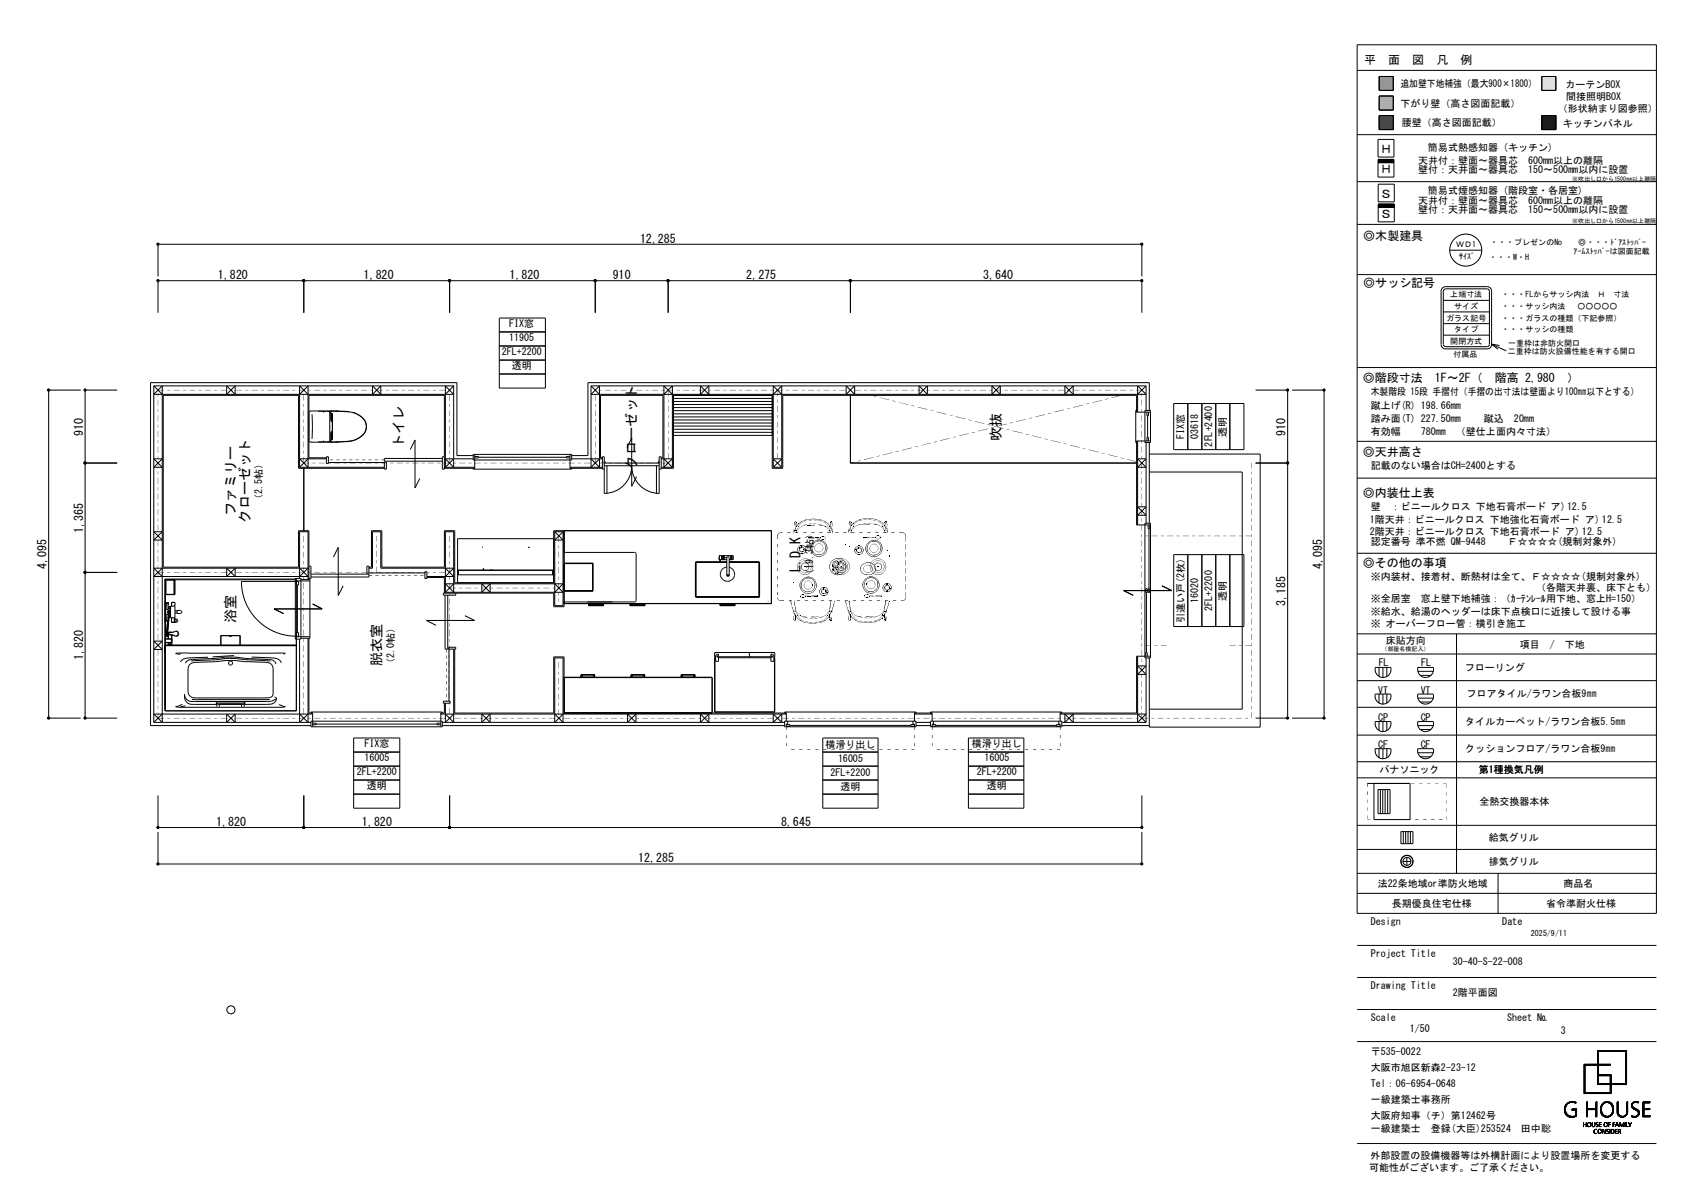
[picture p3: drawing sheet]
<svg xmlns="http://www.w3.org/2000/svg" width="420mm" height="297mm" viewBox="0 0 420 297" stroke-linecap="round" stroke-linejoin="round" font-family="sans-serif">
<defs><g id="words">
<g font-size="3.5">
<text x="100.7" y="111.7" transform="rotate(-90 100.7 111.7)">トイレ</text>
<text x="249.9" y="110" transform="rotate(-90 249.9 110)">吹抜</text>
<text x="158.9" y="117" transform="rotate(-90 158.9 117)">クローゼット</text>
<text x="58.8" y="128.9" transform="rotate(-90 58.8 128.9)">ファミリー</text>
<text x="62.4" y="130.6" transform="rotate(-90 62.4 130.6)">クローゼット</text>
<text x="199.9" y="142.7" transform="rotate(-90 199.9 142.7)">L.D.K</text>
<text x="58.8" y="155.4" transform="rotate(-90 58.8 155.4)">浴室</text>
<text x="95.3" y="166.3" transform="rotate(-90 95.3 166.3)">脱衣室</text>
</g>
<g font-size="3">
<text x="340.7" y="16.1">平　面　図　凡　例</text>
<text x="344.6" y="38.3">Ｈ</text>
<text x="344.6" y="43.3">Ｈ</text>
<text x="344.6" y="49.4">Ｓ</text>
<text x="340.4" y="59.8">◎木製建具</text>
<text x="344.6" y="54.4">Ｓ</text>
<text x="159.8" y="60.5">12,285</text>
<text x="54.4" y="69.6">1,820</text>
<text x="90.8" y="69.6">1,820</text>
<text x="127.2" y="69.6">1,820</text>
<text x="153" y="69.6">910</text>
<text x="186.4" y="69.6">2,275</text>
<text x="245.5" y="69.6">3,640</text>
<text x="340.4" y="71.7">◎サッシ記号</text>
<text x="340.3" y="95.3">◎階段寸法　1F～2F（　階高 2,980　）</text>
<text x="20.7" y="108.7" transform="rotate(-90 20.7 108.7)">910</text>
<text x="321" y="108.7" transform="rotate(-90 321 108.7)">910</text>
<text x="340.3" y="113.7">◎天井高さ</text>
<text x="340.3" y="124">◎内装仕上表</text>
<text x="20.7" y="133" transform="rotate(-90 20.7 133)">1,365</text>
<text x="11.6" y="142.1" transform="rotate(-90 11.6 142.1)">4,095</text>
<text x="330.1" y="142.1" transform="rotate(-90 330.1 142.1)">4,095</text>
<text x="340.3" y="141.4">◎その他の事項</text>
<text x="321" y="151.2" transform="rotate(-90 321 151.2)">3,185</text>
<text x="20.7" y="164.8" transform="rotate(-90 20.7 164.8)">1,820</text>
<text x="54" y="206.1">1,820</text>
<text x="90.4" y="206.1">1,820</text>
<text x="195" y="206.1">8,645</text>
<text x="159.4" y="215.2">12,285</text>
</g>
<g font-size="2.5">
<text x="349.7" y="21.8">追加壁下地補強（最大900×1800）</text>
<text x="390.9" y="21.9">カーテンBOX</text>
<text x="349.7" y="26.8">下がり壁（高さ図面記載）</text>
<text x="389" y="28.1">（形状納まり図参照）</text>
<text x="391.1" y="25">間接照明BOX</text>
<text x="350" y="31.5">腰壁（高さ図面記載）</text>
<text x="390.3" y="31.6">キッチンパネル</text>
<text x="354.1" y="40.9">天井付：壁面～器具芯　600mm以上の離隔</text>
<text x="356.5" y="37.8">簡易式熱感知器 (キッチン)</text>
<text x="354.1" y="43.3">壁付：天井面～器具芯　150～500mm以内に設置</text>
<text x="354.1" y="50.8">天井付：壁面～器具芯　600mm以上の離隔</text>
<text x="354.1" y="53.3">壁付：天井面～器具芯　150～500mm以内に設置</text>
<text x="356.5" y="48.3">簡易式煙感知器 (階段室・各居室)</text>
<text x="127.2" y="81.7">FIX窓</text>
<text x="125.3" y="88.6">2FL+2200</text>
<text x="127.2" y="85.1">11905</text>
<text x="127.8" y="92.2">透明</text>
<text x="342.3" y="98.7">木製階段 15段 手摺付（手摺の出寸法は壁面より100㎜以下とする）</text>
<text x="342.3" y="102">蹴上げ(R) 198.66mm</text>
<text x="342.3" y="105.3">踏み面(T) 227.50mm</text>
<text x="370.5" y="105.2">蹴込　20mm</text>
<text x="295.7" y="109.6" transform="rotate(-90 295.7 109.6)">FIX窓</text>
<text x="299.2" y="109.6" transform="rotate(-90 299.2 109.6)">03618</text>
<text x="302.7" y="111.5" transform="rotate(-90 302.7 111.5)">2FL+2400</text>
<text x="306.2" y="109" transform="rotate(-90 306.2 109)">透明</text>
<text x="342.3" y="108.6">有効幅</text>
<text x="354.8" y="108.6">780mm　（壁仕上面内々寸法）</text>
<text x="342.3" y="117.1">記載のない場合はCH=2400とする</text>
<text x="65.5" y="125.7" transform="rotate(-90 65.5 125.7)">（2.5帖）</text>
<text x="342" y="130.6">1階天井：ビニールクロス 下地強化石膏ボード ア) 12.5</text>
<text x="342.3" y="127.3">壁　：ビニールクロス 下地石膏ボード ア)12.5</text>
<text x="342" y="133.5">2階天井：ビニールクロス 下地石膏ボード ア) 12.5</text>
<text x="342.3" y="136.1">認定番号 準不燃 QM-9448　　Ｆ☆☆☆☆(規制対象外)</text>
<text x="203" y="144.6" transform="rotate(-90 203 144.6)">（19.3帖）</text>
<text x="306.2" y="149.9" transform="rotate(-90 306.2 149.9)">透明</text>
<text x="342.3" y="144.7">※内装材、接着材、断熱材は全て、Ｆ☆☆☆☆(規制対象外)</text>
<text x="383.5" y="147.6">（各階天井裏、床下とも）</text>
<text x="295.7" y="155.5" transform="rotate(-90 295.7 155.5)">引違い戸(2枚)</text>
<text x="299.2" y="150.5" transform="rotate(-90 299.2 150.5)">16020</text>
<text x="302.7" y="152.4" transform="rotate(-90 302.7 152.4)">2FL+2200</text>
<text x="342.3" y="150.2">※全居室　窓上壁下地補強：（ｶｰﾃﾝﾚｰﾙ用下地、窓上H=150）</text>
<text x="342.3" y="153.4">※給水、給湯のヘッダーは床下点検口に近接して設ける事</text>
<text x="342.3" y="156.6">※ オーバーフロー管：横引き施工</text>
<text x="346.1" y="160.7">床貼方向</text>
<text x="379.5" y="161.8">項目　/　下地</text>
<text x="98.4" y="166.7" transform="rotate(-90 98.4 166.7)">（2.0帖）</text>
<text x="344.3" y="166.3">FL</text>
<text x="354.9" y="166.3">FL</text>
<text x="365.8" y="167.6">フローリング</text>
<text x="344.1" y="173.1">VT</text>
<text x="354.7" y="173.1">VT</text>
<text x="344.1" y="179.9">CP</text>
<text x="354.8" y="180">CP</text>
<text x="366.2" y="174.1">フロアタイル/ラワン合板9㎜</text>
<text x="365.9" y="180.8">タイルカーペット/ラワン合板5.5㎜</text>
<text x="91" y="190">16005</text>
<text x="91" y="186.5">FIX窓</text>
<text x="206.1" y="186.8">横滑り出し</text>
<text x="209.3" y="190.2">16005</text>
<text x="242.7" y="186.4">横滑り出し</text>
<text x="245.8" y="189.9">16005</text>
<text x="344.1" y="186.7">CF</text>
<text x="354.8" y="186.7">CF</text>
<text x="365.9" y="187.6">クッションフロア/ラワン合板9㎜</text>
<text x="89.1" y="193.5">2FL+2200</text>
<text x="91.6" y="197">透明</text>
<text x="207.3" y="193.8">2FL+2200</text>
<text x="209.8" y="197.3">透明</text>
<text x="243.9" y="193.4">2FL+2200</text>
<text x="246.4" y="196.9">透明</text>
<text x="344.4" y="193">パナソニック</text>
<text x="369.3" y="193">第1種換気凡例</text>
<text x="366.9" y="201">全熱交換器本体</text>
<text x="369.2" y="209.9">給気グリル</text>
<text x="369.2" y="215.9">排気グリル</text>
<text x="344" y="221.4">法22条地域or準防火地域</text>
<text x="390.4" y="221.4">商品名</text>
<text x="347.6" y="226.4">長期優良住宅仕様</text>
<text x="386" y="226.4">省令準耐火仕様</text>
<text x="342.3" y="230.8">Design</text>
<text x="375.1" y="230.8">Date</text>
<text x="342.3" y="238.8">Project Title</text>
<text x="362.8" y="241">30-40-S-22-008</text>
<text x="342.3" y="246.8">Drawing Title</text>
<text x="362.8" y="248.7">2階平面図</text>
<text x="342.3" y="254.8">Scale</text>
<text x="352" y="257.7">1/50</text>
<text x="376.3" y="254.8">Sheet №</text>
<text x="342.3" y="263.4">〒535-0022</text>
<text x="389.8" y="258">3</text>
<text x="342.3" y="267.4">大阪市旭区新森2-23-12</text>
<text x="342.3" y="271.4">Tel：06-6954-0648</text>
<text x="342.3" y="275.4">一級建築士事務所</text>
<text x="342.3" y="279.4">大阪府知事（チ）第12462号</text>
<text x="342.3" y="282.6">一級建築士　登録(大臣)253524　田中聡</text>
<text x="341.9" y="292.3">可能性がございます。ご了承ください。</text>
<text x="342.2" y="289.2">外部設置の設備機器等は外構計画により設置場所を変更する</text>
</g>
<g font-size="2">
<text x="363.6" y="61.8">ＷＤ1</text>
<text x="364.4" y="64.6">ｻｲｽﾞ</text>
<text x="371.8" y="64.8">・・・W・H</text>
<text x="372.1" y="61.1">・・・プレゼンのNo</text>
<text x="392.9" y="63.4">ｱｰﾑｽﾄｯﾊﾟｰは図面記載</text>
<text x="394.1" y="61.1">◎・・・ﾄﾞｱｽﾄｯﾊﾟｰ</text>
<text x="362.1" y="74.3">上端寸法</text>
<text x="363.1" y="77.1">サイズ</text>
<text x="374.9" y="77.1">・・・サッシ内法　 ○○○○○</text>
<text x="374.9" y="74.3">・・・FLからサッシ内法　Ｈ　寸法</text>
<text x="361.1" y="80">ガラス記号</text>
<text x="363.1" y="82.9">タイプ</text>
<text x="374.9" y="82.9">・・・サッシの種類</text>
<text x="374.9" y="80">・・・ガラスの種類（下記参照）</text>
<text x="362.1" y="85.8">開閉方式</text>
<text x="363" y="89">付属品</text>
<text x="376.5" y="88.4">二重枠は防火設備性能を有する開口</text>
<text x="376.6" y="86.4">一重枠は非防火開口</text>
<text x="382.3" y="233.6">2025/9/11</text>
</g>
<g font-size="1.5">
<text x="392.6" y="45.1">※吹出し口から1500㎜以上離隔</text>
<text x="392.6" y="55.8">※吹出し口から1500㎜以上離隔</text>
<text x="345" y="162.6">（部屋名横記入）</text>
</g>
</g></defs>
<path d="M344.4 19.1h3.5v3.5h-3.5z" fill-rule="evenodd" fill="#979797" stroke="#979797" stroke-width=".25"/>
<g fill="none" stroke="#000" stroke-width=".25">
<path d="M338.9 17.6h74.7M338.9 11.2h74.7v216.8h-74.7zM344.4 19.1h3.5v3.5h-3.5zM385 19.1h3.5v3.5h-3.5zM338.9 33.6h74.7M344.1 34.8h4v4.4h-4zM344.1 39.8h4v4.4h-4zM344.1 39.9h4M344.1 39.8h4M344.4 24h3.5v3.5h-3.5zM344.4 28.8h3.5v3.5h-3.5zM385 28.8h3.5v3.5h-3.5z"/>
<path d="M338.9 56h74.7M338.9 45.3h74.7M344.1 40.6h4M344.1 40.5h4M344.1 40.4h4M344.1 40.3h4M344.1 40.2h4M344.1 40.1h4M344.1 40h4M344.1 51.7h4M344.1 46h4v4.4h-4zM344.1 51h4v4.4h-4z"/>
<path d="M344.1 51.6h4M344.1 51.5h4M344.1 51.4h4M344.1 51.3h4M344.1 51.2h4M344.1 51.1h4M39.5 78.1v-8h245.6v8M39.5 69v-8h245.6v8M75.9 70.1v8M112.3 70.1v8M124.7 79.4h11.5v17.5h-11.5zM148.6 70.1v8"/>
<path d="M166.8 70.1v8M212.3 70.1v8M338.9 68.5h74.7M360.4 77.9h11.5M360.4 75h11.5M360.9 71.5h10.4a1.1 1.1 0 0 1 1.1 1.2v13.2a1.07 1.07 0 0 1-1.1 1.2h-10.4M360.9 72.1h10.4l.3 .1 .3 .5-.1 13.6-.5 .2h-10.4M361 72.1l-.4 .2-.2 .4v13.3l.1 .3 .5 .2M361 71.5a1.14 1.14 0 0 0-1.2 1.2v13.2a1.1 1.1 0 0 0 1.2 1.2M362 62.4h8M20.2 97.4h-8.1v81.8h8.1M29.3 97.4h-8v81.8h8"/>
<path d="M38.4 96.3h74.9M38.4 96.3v84M38.4 96.3l2.1 2.1M56.6 96.3l2.1 2.1v-2.1l-2.1 2.1zM74.8 98.4l2.1-2.1v20.3l-2.1-2.1h6.7M76.9 98.4l-2.1-2.1v20.3M93 96.3v2.1l2.1-2.1v2.1zM113.3 96.3v20.3l-2.1-2.1M113.3 96.3l-2.1 2.1M124.7 93.3h11.5M124.7 89.9h11.5M124.7 86.4h11.5"/>
<path d="M124.7 82.8h11.5M147.6 96.3h138.6M147.6 96.3v20.3l2.1-2.1M147.6 96.3l2.1 2.1M165.8 98.4l2.1-2.1v20.3M167.9 98.4l-2.1-2.1v20.3l2.1-2.1h-2.8M168.1 99.4h24.7M174.9 96.3v2.1l2.1-2.1v2.1zM193.1 98.4l2.1-2.1v20.3M195.2 98.4l-2.1-2.1v20.3M211.3 96.3l2.1 2.1v-2.1l-2.1 2.1zM212.3 98.7v16.9h71.5"/>
<path d="M229.5 96.3v2.1l2.1-2.1v2.1zM247.7 96.3v2.1l2.1-2.1v2.1zM265.9 96.3v2.1l2.1-2.1v2.1zM286.2 96.3v6.1M286.2 96.3l-2.1 2.1M313.5 97.4h8v81.8h-8M322.6 97.4h8v81.8h-8M338.9 91.7h74.7M360.4 80.8h11.5M360.4 83.7h11.5M372.4 85.9l3.7 1.7M372.4 85.9l2 .3"/>
<path d="M372.4 85.9l1.6 1.3M21.3 115.6h8M38.4 114.5h2.1l-2.1 2.1h2.1zM74.8 116.6h21.2M75.9 116.9v15.6M76.9 114.5l-2.1 2.1M77.1 110l.5 .4 6.8-.1M77.6 102.7v.1M77.6 110.2h.1M77.9 103.4l.1 3.1-.1 3.1M79.5 102.7h2.8M79.5 110.3h1.9"/>
<path d="M80.6 110l.3 .2M80.9 102.7l-.3 .2M81.5 114h.5v1.7h-.5zM81.5 110.2h.8M82 115.4h14M82.3 102.7v7.5M82.3 110.2l.1 .1M82.4 102.7h.6M82.4 102.7h-.1M82.4 110.3h2M82.4 103.1l.6 .1v6.5M82.4 103.1h.5"/>
<path d="M82.4 102.7v.4M82.4 109.8v.5M82.5 102.6h1.9M82.5 102.6l-.1 .1M82.5 102.6v.1M82.7 107.8l-.1 1.9h.4M82.7 105.1l.3 .1M82.7 105.1h.3M82.7 107.8h.3M82.8 103.3v1.7M82.8 107.9v1.8M82.8 110.2l-.3 .1"/>
<path d="M82.9 109.8h-.5M83 103.3h-.4l.1 1.8M83 107.7l-.3 .1M83 103.2v6.5M83.8 102.7l4.2 .2M84.4 102.6h-7l-.3 .4M84.4 102.6l2.7 .1M88 102.9l1.4 .6M88 110l-3.7 .3M88 110l-3.6 .3M88.7 109.8l-.7 .2M89.4 103.5l1.1 .8"/>
<path d="M90 109.1l-1.3 .7M90.5 104.3l.4 .5M90.9 104.7l.5 1.1M90.9 104.8a2.78 2.78 0 0 1 0 3.4M90.9 108.2l-.9 .9M91.5 106.5l-.6 1.7M96 116.9h-21.5v-18.2h-33.7v42.9h33.7v-9.1h2.6v12.1M96 115.3h.5v1.8h-.5zM102.4 112.2l1.2-2.4v12l1.2-2.4M110.4 114.4h-14.4v.7h14.4M111 114h-.6v3.1h.6v-18.4h-33.9v15.6h4.4M111 116.6h7.5"/>
<path d="M111 114.5h7.2M113.3 114.5l-2.1 2.1v-20.3l2.1 2.1h-74.9l2.1-2.1v84l-2.1-2.1h39.7M118.2 113.7h-4.1v-18.2h-76.5v85.6h40M118.2 116.9v.2h24.5v-.2M118.2 113.4h24.5v1.4h-24.5zM118.5 113.4v3.5h-7.5M118.5 113.9h1v.4h-1M119.5 114.1h21.9M142.3 113.4v3.5h8.1M142.3 116.6h8.1M142.3 113.9h-.9v.4h.9M142.7 114.5h7.7"/>
<path d="M150.4 114.3h-.5v-15.6h15.6v15.6h-.4M150.9 117.1h-.5v-3.1h.5v9.1a6.8 6.8 0 0 0 6.8-6.8 6.9 6.9 0 0 0 6.9 6.8v-9.1h.5v3.1h-.5M150.9 115.6h13.7M150.9 116.2h13.7M150.9 115.1h.2v.5M151.6 116.2v6.9M156.5 111.8l1.2-2.5v12.1l1.3-2.4M163.9 116.2v6.9M164.6 115.1h-.2v.5M165.1 116.6h2.8M165.8 114.5l2.1 2.1M168.1 108.7h24.7"/>
<path d="M168.1 100.2h24.7M168.1 101h24.7M168.1 101.7h24.7M168.1 102.5h24.7M168.1 103.3h24.7M168.1 104.1h24.7M168.1 104.8h24.7M168.1 105.6h24.7M168.1 106.3h24.7M168.1 107.1h24.7M168.1 107.9h24.7M193.1 116.6h2.1"/>
<path d="M193.1 116.6l2.1-2.1h-2.1l2.1 2.1M283.8 102.4h-.2v8h.2M284.1 102.9v-6.6l2.1 2.1h-138.6l2.1-2.1v20.3l-2.1-2.1M284.1 114.5h2.1l-2.1 2.1h2.1zM284.1 110.1v20.9M285.9 102.4h1.4v8h-1.4zM286.2 110.4v20.2M286.4 102.9v.9h.4v-.9M286.4 110.1v-.9h.4v.9M286.6 103.8v5.4M287 113.3h27.7v68.2h-27.7v-17.3M287 117.8h23.2v59.2h-23.2"/>
<path d="M287 102.4v-6.9h-140.2v18.2h-4.1M287 110.4v20.2M287.3 102.9h-3.5v-4.2h-88.3v18.2h-2.7v-18.2h-24.7v18.2h-3M287.3 110.1h-3.5v20.9h3.5M293.1 100.7h17.5v11.5h-17.5zM296.6 100.7v11.5M300.1 100.7v11.5M303.6 100.7v11.5M307.1 100.7v11.5M313.5 115.6h8M338.9 110.2h74.7M338.9 119.3h74.7"/>
<path d="M38.4 132.7h2.1l-2.1 2.1h2.1zM83.3 139l1.2-2.4v12l1.2-2.4M120.4 136.6h.1M120.5 136.5l-.1 .1M132 136.7v-.1l.2 .1M138.3 134.5h-24v11M138.5 132.7h2.1M138.5 132.7v18.5h2.1v-18.5M138.5 132.7l2.1 2.1h-2.1l2.1-2.1M140.8 132.5v18.9h-2.5v-3.4h-27.6v.5h3.1v-.5M140.8 138l.2-.1h17.6l.2 .3-.1 12h-17.7l-.2-.1M179.5 139.1l.1 .3"/>
<path d="M179.5 139.3l.1 .1M179.6 139.7h.1M179.6 138.7v.1M179.6 138.7v1v-.1M179.7 138.7h.1M179.7 139.6v.7M179.9 139.7h1.6M179.9 139.6v.7M180.3 138.7v1M180.7 138.7v1M180.8 138.7v1M180.8 139.2h.7"/>
<path d="M181.6 139l.3-.1 .2 .3v4.4l-.2 .3h-.2l-.2-.3zM182.1 139.7h.9M182.5 138.7v1M182.5 139.5l.1 .1M182.6 138.7v1M182.6 138.8l-.1 .1M183 138.7h-3.4M183 138.7v1M183 138.7v.1M183 139.2h.1M183 139.6v.1M183 139l.1 .1"/>
<path d="M183 139v.1M183.1 139.2l-.1 .1M183.1 139.2l-.1 .2M284.1 126.5h2.1l-2.1 2.1h2.1zM285.9 130.6h1.4v33.6h-1.4zM286.7 131v.9h.4v-.9M286.9 131.9v15M293.1 138.4h17.5v18h-17.5zM296.6 138.4v18M300.1 138.4v18M303.6 138.4v18M307.1 138.4v18"/>
<path d="M338.9 138.1h74.7M21.3 142.9h8M40.5 141.8l-2.1 2.1h38.7M41.1 144.7h32.6M41.1 151.2h.1M41.1 159.5h1.8M41.1 155h.9M41.1 150.5h.9M41.1 151.1h.1M41.1 154.3h.1M41.1 159.4l1.8 .1M41.1 150.2h.1"/>
<path d="M41.1 155.3h.1M41.1 155.2h.1M41.2 150.2v5.1M41.2 150.5h.3M41.2 150.2l.1 .2M41.3 144.7v32.7M41.3 155.1l-.1 .2M41.4 154.7h.1M41.4 154.6h.1M41.4 150.9h.1M41.4 150.5v4.5M41.4 150.7h.1"/>
<path d="M41.4 144.8h2.2v3.5h-2.2zM41.5 155v-1.7h.5v1.7M41.5 158.7l.1 .1M41.6 158.8l.1 .1M41.7 158.9l.3-.2zM42 151.4h.6M42 152h.6M42 150.4v1.7h-.5v-1.7h.5v.5M42 151.9h.2M42 150.9h.1M42 154h.6M42 153.5h.2"/>
<path d="M42 153.5h.6M42 154h.2M42 154.6h.1M42 155l-.3 3.6M42 158.3l-.4 .4 .3-3.7-.4 3.7M42 154v.4M42 157.8v1.7M42 158.4l-.5 .3M42 158.5l-.4 .3M42 157.8h.9zM42 153l.2 .1M42 153v.5"/>
<path d="M42 154.6v.4M42 152.5v.4M42 152.5h.3M42 152.5l-.1 .4 .4 .1M42 152.9l.6 .1M42 152.9l.2 .1M42.1 154l-.1 .6M42.1 155.2l-.3 3.3M42.2 152v-.6h.2v.6M42.2 153.1v1h.2v-.6h-.2M42.2 154.1l-.5 4.4M42.3 153.1l-.1 .4"/>
<path d="M42.3 153l-.1 .5M42.3 158.4l1 .1M42.3 157.9l-.1 .3 .1 .2M42.3 158.4l.2 .1M42.4 158.5h.2M42.4 153l-.2 .1M42.4 151.9h.2M42.4 153.5h.2M42.6 153l-.1-.5-.3-.1-.3 .2 .1 .4M42.6 152.5h-.6M42.8 150.4v.9M42.8 154.2v1.1"/>
<path d="M42.8 157.8v.1M42.8 158.5v1M42.8 155.3h.8M42.8 150.4h.8M42.9 159.5v.9h-1.8M42.9 159.5v.8l-1.8 .1M43.1 158.5h-.2v2.4M43.1 157.9h-.8M43.3 158.5l.4 .2M43.4 154.4h.2M43.4 154.6h.5l.3 .3-.3 .3h-.5M43.4 144.8v3.5"/>
<path d="M43.5 151.3h-.9v2.9h.9M43.5 158.6l.2 .1M43.6 154.6v.6M43.6 150.4v.6M43.6 154.2v.3h.4a.42 .42 0 0 1 .4 .4 .42 .42 0 0 1-.4 .4h-1.2M43.6 151v.3M43.6 151v3.4M43.7 153h.5M43.7 152.4h.5M43.7 144.7v3.7h-2.6M43.9 157.5l-1.6 .4M43.9 157.5l.3 .1"/>
<path d="M43.9 157.5l.5 .1M44.2 157.6a.72 .72 0 0 1 0 1.1M44.2 157.6h.2M44.4 157.6a.72 .72 0 0 1 0 1.1h-.7M45.4 152.7h.1M45.4 152.7l-.3-.3h-.9v.1v.6h.9l.3-.3M45.4 152.8h.1M45.4 152.7v.1M56.6 141.8v2.1l2.1-2.1v2.1zM73.7 144.4h1.4v15.1h-1.4zM73.7 145h3.7M73.7 158.9h3.7"/>
<path d="M74 146h.5v-.9h-14.2a13.7 13.7 0 0 0 14.2 13.7v-.9h-.5M74.3 146v11.9M74.8 144.4v-11.7h2.1v11.9M74.8 159.5v20.8l2.1-2.1M74.8 141.8l2.1 2.1M75.1 144.6h2.3v14.7h-2.3M76.9 159.3v21l-2.1-2.1M76.9 141.8l-2.1 2.1M77.1 141.8h-38.7l2.1 2.1M77.1 159.3v18.7h1M77.1 141.3h.5v3.1h-.5M77.6 143.3h14.5v.7h-14.5"/>
<path d="M78.1 150.7l2.3 1.3h-11.9l2.3 1.2M91.6 141.3h.5v1.8h-.5zM92.1 141.6h.7v-9.1h2.5v9.1h15.7v-9.1h2.5v13h24.8v-13h54.3v18.2h-51.8M92.1 141.8h.9v-9.1h2.1v9.1h18.2l-2.1 2.1M92.1 143h14M106.1 142.7h.5v1.7h-.5zM106.6 144.1h4.4v3.9M111.1 148.5v13.5h.7v-13.5M111.2 141.8l2.1 2.1h-6.7M111.2 148v-15.3h2.1v15.3M113.3 147.8l-2.1-2.1h29.4l-2.1 2.1M113.3 145.7l-2.1 2.1h29.4l-2.1-2.1"/>
<path d="M114.3 142.7h.1M114.3 142.3h24M114.3 142.5h.1M114.3 142.4h.1M114.3 143.5h24M114.3 143.5v-1.2h.2v1.2M114.5 142.4h23.5M116.1 153.7l2.4 1.2h-12l2.4 1.2M120.3 145.7v2.1l2.1-2.1v2.1zM120.6 142.3v-.4l.2 .4M120.7 141.9v.4M122.3 142.3h.6"/>
<path d="M130 142.3h.1M138 143.5v-1.2h.2v1.2M138.2 142.7h.1M138.2 142.5h.1M138.2 142.4h.1M140.8 150.6h51.8M140.8 140.6h7.2l-7.1 .1v6.7h7l.1-6.7M140.8 140.6h7.2M140.8 147.4l.1 .1M147 150.7v.5l3.7-.1M147 151.1h3.7M147.2 150.7v.2h3.3v-.2"/>
<path d="M147.9 140.6h.1M148 147.5h.1M148 147.4v.1M148 140.6v6.9M148 147.3h.1M148 140.8h.1M148 140.7v.1M148 147.3v.2h-7.2M148 140.8v6.5M150.7 150.7v.4M157.3 150.7v.5h3.7l.1-.5M157.3 151.1h3.8"/>
<path d="M157.5 150.7v.2h3.4v-.2l-.1 .2M173.7 148.9l.2 .1h15.6M173.7 140.4v8.5M173.7 140.3v.1M173.7 140.3h7.8M173.7 148.9l.1 .1M173.7 148.9h15.9M173.7 148.8l.1 .1M173.8 148.9h.1M173.8 148.9h15.8M173.8 148.9h-.1M173.9 140.3l-.2 .1"/>
<path d="M173.9 140.3l-.2 .1v8.5M173.9 148.9v.1M179.7 140.2h.2M179.8 150.7v.4h3.8M179.8 140.2h.1M179.9 140.3h-.1M180 150.7v.2h3.3v-.2M181.5 141.5a1.8 1.8 0 0 0-1.4 2.7 1.8 1.8 0 0 0 3 .2 1.8 1.8 0 0 0-1-2.8M181.5 140.3h-7.8M181.5 140.4h-7.8M182 143.6l.1-.2-.2 .2h-.2l-.2-.2 .2 .2M182.1 140.3h7.5"/>
<path d="M182.1 140.4h7.5M183.6 150.7v.5l-3.8-.1M189.4 148.9v.1M189.4 140.3l.1 .1M189.5 140.3l.1 .1M189.5 140.4h.1M189.5 148.9l-.1 .1M189.6 140.4v8.5M189.6 140.4h-.1M189.6 148.9l-.1 .1M189.6 140.3v8.6M189.6 148.9h.1"/>
<path d="M191.7 150.1h.1M191.9 150.2h.1M286.1 146.9h.4v1h-.4zM286.3 147.9v15M286.7 146.9h.4v1h-.4zM290.2 146.2l2.4 1.2h-12l2.4 1.2M338.9 158.2h74.7M363.7 158.2v59.8M38.4 160h2.1l-2.1 2.1h2.1zM40.5 178.2l-2.1 2.1M41.1 161.2v1.9M41.1 161.2h32.9"/>
<path d="M41.1 161.2v.9M42 160.4v.5M42 160.9h.9M42 160.9l.3 .1M42.4 160.5h.1M42.4 160.8h.1M42.5 160.5v.4M42.8 160.4v.5M42.9 160.9l-.3 .1M45.5 175.8l-1.6 .6 .7 .1 26.6-.1-1.5-.5M46.3 165.5l.9-.8 6.3-.4a20.9 20.9 0 0 1 7.8 0l6.7 .4 .6 .4 .4 .6M46.3 176.2l-1.2 .2"/>
<path d="M47.2 163l-3.3 .1 .5 .2 .8-.1M47.2 163l24 .1-.5 .2M47.5 165.7l1.4-.4 6.1-.3a26 26 0 0 1 6.9 .1l4.4 .2a1.63 1.63 0 0 1 1.9 1.6v6.4l-.2 .5-.4 .2-1.7 .2h-17.7l-.7-.3-.4-.5-.2-.7v-5.8l.3-.8zM47.8 165l5.9-.3a25.9 25.9 0 0 1 8.4 0l5.4 .3M47.9 174.6h19.5M51.9 164l-5.8 .3-1.1 .9M54.1 175.1h7M54.1 175.1v.6M54.1 175.7h7M54.1 175.7v.7M54.8 175.7v.7M54.8 175.8h5.5"/>
<path d="M55.1 161v-2.4h4.9v2.4M55.2 161v-2.3h2.1v.2h.4v-.2h2.2v2.3M56.6 178.2v2.1l2.1-2.1v2.1zM58.4 163.6l-5.3 .4M60.3 175.7v.7M61 175.7v.7M61.1 175.1v.6M61.1 175.1v.1M62.9 164l6.3 .4 .6 .4 .5 .6M68.5 173.9l.6 .4M69.1 174.3l-1.2 .7-1.3 .1-19.2-.1-.7-.3-.5-.7-.1-.7a2.08 2.08 0 0 0 2.5 2.5h5.5M69.1 174.3l-.2 .7-1 .7-6.9 .1"/>
<path d="M74 161h-32.9v16.4h32.9v-32.9h-32.9v16.7M110.1 178.2h86.2M110.7 175h1.7v.5h-1.7zM111 175.5v2.5h-.9M111.2 175.5v4.8l2.1-2.1M112 161.5h1.8v.5h-1.8zM112.1 162v13M113.3 162v18.3l-2.1-2.1M113.5 162v16h24.8v-14h2.5v14h55.5M120.3 178.2v2.1l2.1-2.1v2.1zM138.5 178.2l2.1 2.1v-16.1h-2.1v16.1l2.1-2.1M140.8 169.1l37 .1v8.7h-37"/>
<path d="M140.9 169v9M140.9 169.1l36.9-.1v9M140.9 177.9v.1M145.1 168.4h3.3l.1 .6M145.3 168.6l.1 .1M145.4 168.7h2.8v.3M145.4 168.7v.3M148.2 168.6l-.1 .1M148.5 168.4h-3.4v.6M156.7 178.2v2.1l2.1-2.1v2.1zM157.6 168.4h3.3l.1 .6M157.8 168.6l.1 .1"/>
<path d="M157.9 169v-.3h2.8v.3M160.7 168.6l-.1 .1M161 168.4h-3.4v.6M170.1 169v-.6h3.4v.6M170.1 168.7v-.3h3.4v.6M170.4 168.7h.1M170.4 168.6v.4M170.4 168.7h2.8M173.2 168.7v.3M173.2 168.6v.1M174.9 178.2v2.1l2.1-2.1v2.1zM178.4 177.7h15.1"/>
<path d="M178.4 177.7l.1 .1M178.5 164.2v13.6M178.5 177.8h14.9M178.6 163.9v.3M178.7 163.6l.3-.3h.4v.4h-.4v.3h.4v1.1h-.7zM178.7 163.9h-.3v-.9l.2-.1h14.7l.2 .1v.9h-.2M178.7 164.2h-.3v13.5M179 163.9h13.9M179.4 164.2h13.1M187.1 162.9v1M192.5 163.3h.4l.4 .3v1.5h-.8v-1.1h.4v-.3h-.4zM193.1 178.2v2.1l2.1-2.1v2.1z"/>
<path d="M193.3 164.2h.2v13.5M193.4 164.2v13.6M193.5 177.7l-.1 .1M228.3 178.2h4.4M228.3 178h4.4M265.9 178.2v2.1l2.1-2.1v2.1zM284.1 166.2l2.1 2.1h-2.1l2.1-2.1zM284.1 163.8v16.5l2.1-2.1h-21.5M284.1 178.2l2.1 2.1M286.1 163.8v-.9h.4v.9M286.2 164.2v16.1M287.3 163.8h-3.5v14.2h-19.1"/>
<path d="M338.9 163.2h74.7M338.9 169.9h74.7M338.9 176.5h74.7M343.4 173.2h3.9M343.4 166.6h3.9a1.99 1.99 0 0 1-2 2.5 1.99 1.99 0 0 1-1.9-2.5zM343.4 173.3a1.99 1.99 0 0 0 1.9 2.4 1.99 1.99 0 0 0 2-2.4M344.3 166.6v2.2M344.3 173.3v2.2M345.3 166.6v2.5M345.3 173.3v2.5M346.3 166.6v2.2M346.3 173.3v2.2"/>
<path d="M354 173.2h3.9M354 167.6h3.9M354 174.2h3.9M354 166.6h3.9a1.99 1.99 0 0 1-1.9 2.5 1.99 1.99 0 0 1-2-2.5zM354 173.3a1.99 1.99 0 0 0 2 2.4 1.99 1.99 0 0 0 1.9-2.4M354.6 168.6h2.7M354.6 175.2h2.7M38.4 180.3h39.2M39.5 198.5v8h245.6v-8M75.9 198.5v8M77.6 180h32.8v1.4h-32.8zM78.1 181.4v-3.5h-.5v-.2h32.8v.2h-.3v3.5"/>
<path d="M78.1 180.5h.9v.4h-.9M79 180.7h30.1M88.3 184.2h11.5v17.5h-11.5zM88.3 198.2h11.5M88.3 194.7h11.5M88.3 191.2h11.5M88.3 187.7h11.5M110.1 180.5h-1v.4h1M110.4 181.1h85.5M110.4 180.3h85.5M112.3 198.5v8M195.9 180h32.8v1.4h-32.8z"/>
<path d="M196.3 180v-2.1h-.4v-.2h32.8v.2h-.4v2.1M196.3 180.8h.9v.5h-.9M196.7 180v.7h-.4v.7M197.2 181.1h30.2M205.4 198.2h13.8M205.4 184.2h13.8v17.5h-13.8zM205.4 194.7h13.8M205.4 191.2h13.8M205.4 187.7h13.8M228 180v.7h.3v.7M228.3 180.8h-.9v.5h.9M228.7 181.1h3.6"/>
<path d="M228.7 180.3h3.6M232.3 180h32.8v1.4h-32.8zM232.7 180v-2.1h-.4v-.2h32.8v.2h-.4v2.1M232.7 180.8h.9v.5h-.9M233.1 180v.7h-.4v.7M233.6 181.1h30.2M241.8 198.2h13.9M241.8 184.2h13.9v17.5h-13.9zM241.8 194.7h13.9M241.8 191.2h13.9M241.8 187.7h13.9M264.4 180v.7h.3v.7"/>
<path d="M264.7 180.8h-.9v.5h.9M265.1 181.1h21.9M265.1 180.3h21.1M338.9 194.1h74.7M338.9 183.5h74.7M338.9 190.1h74.7M341.4 195.5h10.7v9.1h-9v-9.1M343.4 180.1h3.9a1.99 1.99 0 0 1-2 2.5 1.99 1.99 0 0 1-1.9-2.5zM343.4 186.9h3.9a1.99 1.99 0 0 1-2 2.5 1.99 1.99 0 0 1-1.9-2.5zM344.1 197.1h3v6h-3zM344.3 180.1v2.2M344.3 186.9v2.2"/>
<path d="M344.7 197.1v6M345.3 197.1v6M345.3 180.1v2.5M345.3 186.9v2.5M345.9 197.1v6M346.3 180.1v2.2M346.3 186.9v2.2M346.5 197.1v6M354 180.1h3.9M354 181.1h3.9M354 186.9h3.9M354 187.9h3.9"/>
<path d="M354 180.1a1.99 1.99 0 0 0 2 2.5 1.99 1.99 0 0 0 1.9-2.5M354 186.9a1.99 1.99 0 0 0 2 2.5 1.99 1.99 0 0 0 1.9-2.5M354.6 182.1h2.7M354.6 188.9h2.7M39.5 207.6v8h245.6v-8M338.9 218h74.7M338.9 212h74.7M338.9 206h74.7M349.8 207.6h3v3h-3zM350.3 215h2M350.4 207.6v3M351 207.6v3"/>
<path d="M351.3 214v2M351.6 207.6v3M352.2 207.6v3M374.1 218v10M338.9 236h74.7M338.9 223h74.7M338.9 244h74.7M338.9 252h74.7M338.9 260h74.7M390.6 277.2l.5 .5M390.6 277.1l.4 .4M390.6 277l.4 .5"/>
<path d="M390.6 276.9l.3 .4M390.6 276.7l.3 .4M390.6 276.6l.3 .4M390.6 276.6l.3 .3M390.6 276.5l.3 .3M390.7 277.5l1.3 1.3-.5-.5M390.7 277.4l.5 .5M390.7 277.3l.4 .5M390.7 276.4l.2 .2M390.7 277.6l1.2 1.2M390.7 276.2l.2 .2M390.7 277.7l1.1 1.1"/>
<path d="M390.8 277.9l.8 .8M390.8 277.8l.9 1M390.8 275.9l.2 .3M390.8 276l.3 .1M390.8 275.8l.3 .3M390.9 278.1l.5 .5M390.9 277.2l-.3-.4 .3 .4M390.9 276.7l-.2-.3 .2 .3M390.9 275.7l.2 .4-.2-.3M390.9 275.7l.3 .2-.2-.3 .3 .2M390.9 276.5l-.2-.3 .2 .4M391 275.6l.2 .2"/>
<path d="M391 276.3l-.3-.2 .3 .3M391.1 275.5l.2 .3M391.1 275.5l.2 .2M391.1 275.5l.3 .2M391.2 275.4l.2 .2M391.2 278l-.5-.6 1.4 1.4M391.3 275.3l.3 .2M391.5 275.2l.2 .2M391.5 275.5l-.3-.1 .3 .2M391.6 275.5l-.2-.2 .2 .2M391.6 275.2l.1 .2M391.6 275.1l.2 .2"/>
<path d="M391.6 275.5l-.2-.2 .1 .2M391.6 278.4l.5 .4M391.7 275.1l.2 .2M391.7 275.1l.3 .2M391.7 278.4l.4 .4M391.8 278.4l.4 .4M391.8 278.5l.5 .3-.4-.3M392 278.5l.4 .3-.4-.2M392.1 275l.2 .2M392.1 275l.3 .2M392.1 278.6l.5 .2-.3-.2M392.2 275.2l-.3-.2 .2 .3"/>
<path d="M392.2 275l.3 .2M392.3 275l.3 .2M392.3 278.6l.3 .2M392.4 275l.3 .2M392.4 278.6l.3 .2M392.5 275l.3 .2M392.5 277v.1M392.5 276.9v.2M392.5 276.9l.1 .2M392.5 278.6l.3 .2-.2-.2M392.6 276.8l.3 .3M392.6 275l.3 .2"/>
<path d="M392.6 278.6l.2 .2M392.6 278.6l.4 .2M392.6 276.8l.4 .3-.3-.3M392.6 275l.4 .2M392.7 277.1l-.2-.3 .3 .3M392.7 275l.4 .2M392.7 276.8l.4 .3M392.7 276.8l.3 .3M392.8 278.6l.2 .2M392.8 276.8l.3 .3M392.9 275l.3 .3-.3-.3M392.9 276.8l.3 .3"/>
<path d="M392.9 275l.5 .3M392.9 278.6l.3 .2M393 276.8l.3 .3-.2-.3M393 275l.4 .4M393 278.6l.4 .2M393 276.8l.3 .3M393.1 276.8l.6 .6M393.1 278.8l-.3-.2 .3 .2M393.1 276.8l.6 .5M393.1 275l.4 .4M393.2 276.8l.5 .4M393.2 275l.3 .3-.2-.3"/>
<path d="M393.3 278.5l.2 .2M393.3 276.8l.4 .4M393.4 276.8l.3 .3M393.4 275l.1 .2-.1-.2M393.4 278.1l.3 .4-.3-.3M393.4 278l.3 .4M393.4 278l.3 .3M393.4 277.7l.3 .5-.3-.3M393.4 277.5l.3 .5M393.4 277.4l.3 .3M393.4 277.2l.3 .5M393.4 276.8l.3 .1"/>
<path d="M393.4 278.7l-.2-.2 .3 .2M393.4 278.4l.2 .2M393.4 278.2l.3 .4M393.4 277.5l.3 .3M393.4 277.3l.3 .2M393.5 275.1h.1M393.5 276.8l.2 .1M393.6 276.8l.1 .1M393.7 276.8h.1M395.5 272.9v.1M395.5 272.2l.3 .5M395.5 272.1l.3 .3"/>
<path d="M395.5 271.9l.3 .4M395.5 271.8l.3 .4M395.5 271.5l.3 .5M395.5 271.4l.3 .3M395.5 271.1l.3 .4M395.5 270.9l.3 .3M395.5 270.8l.3 .3M395.5 270.6l.3 .4M395.5 270.5l.3 .3M395.5 270.4l.3 .3M395.5 270.3l.3 .3M395.5 270.2l.3 .4-.3-.3"/>
<path d="M395.5 268.3l.3 .4M395.5 268.5l.3 .3M395.5 268.8l.3 .3M395.5 268.9l.3 .3-.3-.3M395.5 269l.3 .3M395.5 269.1l.3 .3M395.5 269.2l.3 .3-.3-.3M395.5 269.3l.3 .3-.3-.2M395.5 269.4l.3 .3M395.5 269.5l.3 .3M395.5 269.6l.3 .3M395.5 270.1l.3 .3"/>
<path d="M395.5 269.8l.3 .3M395.5 272.5l.5 .5M395.5 272.7l.4 .3-.4-.2 .2 .2M395.5 265.9l.3 .4M395.5 266.3l.3 .2M395.5 266.2l.3 .4-.3-.3M395.5 266.4l.3 .3M395.5 265.7l.3 .3-.2-.1M395.5 265.8l.3 .3M395.5 266.5l.3 .3-.3-.2M395.5 266.7l.3 .2M395.5 266.1l.3 .3"/>
<path d="M395.5 266.3l.3 .3M395.5 267.2l.3 .5M395.5 266.6l.3 .3M395.5 267.3l.3 .2M395.5 267.7l.3 .3M395.5 267.6l.3 .2M395.5 266.8l.3 .3M395.5 267.5l.3 .4-.3-.3M395.5 267.8l.3 .3-.3-.2M395.5 268l.3 .2M395.5 268.3l.3 .2M395.5 267.5l.3 .3"/>
<path d="M395.5 268.4l.3 .2M395.5 267.6l.3 .3M395.5 268.9l.3 .2M395.5 268.1l.3 .3M395.5 268.9l.3 .3M395.5 270.6l.3 .2M395.5 271.4l.3 .2M395.5 271.6l.3 .3M395.5 267.9l.3 .3M395.5 272.8l.2 .2M395.6 265.6l.3 .3M395.6 265.9h.2"/>
<path d="M395.6 273l-.1-.1 .2 .1M395.7 265.9h.1M395.8 271.5l-.3-.2 .3 .3M395.8 271.2l-.3-.2 .3 .4M395.8 268.9l-.3-.3 .3 .4M395.8 269.9l-.3-.2 .3 .3M395.8 270.2l-.3-.3 .3 .4M395.8 265.9l-.3-.3 .3 .3M395.8 267l-.3-.3 .3 .3M395.8 267.2l-.3-.2 .3 .4M395.8 268.3l-.3-.2 .3 .3M395.8 272.8l.2 .2"/>
<path d="M395.9 272.8l.2 .2M395.9 265.6l.3 .3M395.9 265.9l-.3-.3 .5 .3M395.9 273l-.4-.5 .6 .5M396 265.6l.2 .3M396 272.8l.2 .2M396 265.6l.4 .3M396.1 272.8l.3 .2M396.1 265.6l.2 .3M396.2 276.2l.2 .5M396.2 276.1l.2 .4M396.2 275.8l.2 .3"/>
<path d="M396.2 275.7l.2 .4M396.2 275.5l.2 .4-.2-.3M396.2 275.5l.2 .3M396.2 275.3l.2 .2M396.2 275.1l.2 .5M396.2 276.5l.5 .5-.3-.3M396.2 276.4l.4 .6-.4-.5 .2 .4M396.2 278.6l.2 .2M396.2 278.5l.2 .3M396.2 278.3l.2 .5M396.2 278.2l.2 .3-.2-.3M396.2 278l.2 .4-.2-.3"/>
<path d="M396.2 277.8l.2 .3M396.2 277.5l.2 .4M396.2 277.5l.2 .3M396.2 277.4l.2 .3-.2-.2M396.2 277.2l.2 .3M396.2 277l.2 .5-.2-.3M396.2 276.9l.2 .3M396.2 276.7l.2 .5M396.2 272.8l.3 .2-.3-.2M396.2 278.3l.2 .3M396.2 278l.2 .3M396.2 277.7l.2 .3"/>
<path d="M396.2 277.3l.2 .3M396.2 276.6l.2 .4M396.2 275.4l.2 .3M396.2 278.8v-.2l.1 .2M396.2 265.6l.4 .3M396.2 275l.2 .3M396.3 272.8l.2 .2M396.3 272.8l.4 .2M396.3 275h.1M396.4 265.6l.3 .3M396.4 276.2l-.2-.3 .2 .4M396.4 275.3l-.2-.3 .2 .3"/>
<path d="M396.4 275.2l-.2-.2 .2 .2M396.4 276.9h.1M396.4 278.2l-.2-.3 .2 .3M396.4 277h.1M396.5 276.7l.4 .3M396.5 272.8l.2 .2M396.5 265.6l.3 .3M396.6 276.7l.3 .3M396.6 265.6l.3 .3M396.7 276.7l.3 .3M396.7 273l-.2-.2 .3 .2M396.7 272.8l.3 .2"/>
<path d="M396.8 276.7l.3 .3-.3-.3M396.9 276.7l.3 .3M396.9 273l-.2-.2 .3 .2M396.9 265.6l.3 .3-.2-.3M396.9 277l-.3-.3 .4 .3M397 276.7l.3 .3M397 265.9l-.3-.3 .4 .3M397 265.6l.5 .3M397.1 273l-.3-.2 .5 .2M397.1 265.6l.3 .3M397.1 276.7l.4 .3M397.2 272.8l.2 .2"/>
<path d="M397.2 276.7l.4 .3M397.2 273l-.2-.2 .3 .2M397.2 272.8l.3 .2-.2-.2M397.3 277l-.3-.3 .4 .3M397.3 265.6l.3 .3-.3-.3M397.3 276.7l.3 .3M397.3 265.6l.2 .3M397.3 265.6l.4 .3M397.4 276.7l.5 .3M397.4 272.8l.3 .2M397.5 265.6l.4 .3M397.6 273l-.3-.2 .3 .2"/>
<path d="M397.6 277l-.3-.3 .4 .3M397.6 276.7l.3 .3M397.7 276.7l.3 .3M397.7 265.6l.4 .3M397.7 272.8l.3 .2M397.8 276.7l.4 .3M397.8 273l-.3-.2 .4 .2M397.8 272.8l.3 .2M397.8 265.6l.5 .3-.3-.3M397.9 276.7l.3 .3M398 272.8l.1 .2M398 276.7l.4 .3"/>
<path d="M398 272.8l.3 .2M398.1 265.6l.3 .3M398.1 276.7l.6 .6M398.1 272.8l.3 .2-.3-.2M398.1 265.6l.3 .3-.1-.3M398.1 276.7l.6 .7M398.2 276.7l.5 .5-.2-.3M398.2 277l-.3-.3 .4 .3M398.2 272.8l.3 .2M398.2 265.6l.3 .3M398.3 276.7l.4 .5M398.3 272.8l.3 .2"/>
<path d="M398.3 272.8l.2 .2M398.4 272.8l.3 .2M398.5 276.2l.2 .3M398.5 276.1l.2 .4M398.5 275.8l.2 .5M398.5 278.7l.1 .1M398.5 278.6l.2 .2M398.5 278.4l.2 .4-.2-.3M398.5 278.1l.2 .3M398.5 277.9l.2 .3M398.5 277.5l.2 .5M398.5 277.3l.2 .2"/>
<path d="M398.5 277.1l.2 .5M398.5 276.5l.2 .3M398.5 276.8l.2 .3M398.5 277.2l.2 .2M398.5 277.5l.2 .2M398.5 275.3l.2 .2M398.5 275.1l.2 .4-.2-.3M398.5 272.8l.2 .2M398.5 275.3l.2 .3M398.5 275.4l.2 .4M398.5 275.6l.2 .5M398.5 275.8l.2 .3"/>
<path d="M398.5 265.6l.3 .3M398.5 278l.2 .3M398.5 277.9l.2 .4M398.5 277.7l.2 .3M398.5 277.4l.2 .4M398.5 277.3l.2 .4M398.5 278.7v.1M398.5 276.4l.2 .3M398.5 275.3l.2 .4M398.5 275l.2 .2M398.6 272.8l.3 .2M398.6 265.6l.5 .6-.2-.3"/>
<path d="M398.6 265.9l-.3-.3 .4 .3M398.6 275l.1 .2M398.7 272.8l.3 .2-.2-.2M398.7 275v.2M398.7 276.6l-.2-.3 .2 .3M398.7 278.5l-.2-.3 .2 .4M398.7 278.1l-.2-.3 .2 .4M398.7 276.9l-.2-.3 .2 .4M398.7 275.3l-.2-.3 .2 .4M398.7 265.6l.4 .4M398.7 275h.1M398.8 272.8l.3 .2"/>
<path d="M398.8 265.9l-.1-.3 .4 .5M398.8 265.6l.3 .3M398.9 262.5l.2 .2M398.9 262.4l.2 .2zM398.9 262.3l.1 .2M398.9 262.2l.2 .3M398.9 263.6l.2 .3M398.9 263.5l.2 .3-.2-.2M398.9 264.6l.2 .2-.2-.1M398.9 263.4l.2 .2M398.9 263.3l.2 .3M398.9 263.2l.2 .3"/>
<path d="M398.9 262.8l.2 .3M398.9 263.9l.2 .3M398.9 262.6l.2 .3M398.9 262.5l.2 .3M398.9 263.7l.2 .2M398.9 264.8l.2 .3-.2-.2M398.9 263.8l.2 .3M398.9 265l.2 .2M398.9 265.3l.2 .2M398.9 264.2l.2 .3M398.9 265.6l.3 .3M398.9 265.6l.2 .3"/>
<path d="M398.9 264.7l.2 .3M398.9 265.7l.2 .2M398.9 264.9l.2 .3M398.9 265.9l.2 .2M398.9 266l.2 .3M398.9 265.1l.2 .3M398.9 266.1l.2 .3-.2-.2M398.9 266.3l.2 .2M398.9 265.5l.3 .4M398.9 266.6l.2 .2M398.9 266.7l.2 .2M398.9 266.7l.2 .4-.2-.2"/>
<path d="M398.9 266.2l.2 .3M398.9 266.4l.2 .3M398.9 267.2l.2 .2M398.9 267.2l.2 .3-.2-.2M398.9 267.3l.2 .3M398.9 266.8l.2 .3M398.9 267.4l.2 .4-.2-.3M398.9 267.7l.2 .1M398.9 267.1l.2 .3M398.9 267.8l.2 .4M398.9 268l.5 .5zM398.9 267.5l.2 .3"/>
<path d="M398.9 268.2l.2 .2M398.9 267.7l.2 .3M398.9 268.2l.3 .3zM398.9 268.5l.2 .2M398.9 268.1l.4 .4-.2-.2M398.9 268.1l.3 .4M398.9 268.5l.2 .3-.2-.2M398.9 268.6l.2 .3M398.9 268.4l.2 .3M398.9 268.7l.2 .4M398.9 269.1l.2 .4M398.9 269.5l.2 .2-.2-.2"/>
<path d="M398.9 269.8l.2 .2M398.9 269.7l.2 .3M398.9 270.1l.2 .3M398.9 270.3l.3 .4zM398.9 270.4l.3 .3-.3-.1M398.9 270.7h.1M398.9 270.6l.1 .1M398.9 267.3l.2 .2M398.9 265.9l.2 .3M398.9 264.6l.2 .3M398.9 262.2l.3 .3M398.9 272.8l.2 .2"/>
<path d="M399 262.2l.3 .3M399 262.5l.1 .1M399 272.8l.3 .2M399 262.5h.1M399.1 272.8l.4 .2-.3-.2M399.1 268.4l.1 .1M399.1 264.5l-.2-.3 .2 .6M399.1 263.2l-.2-.3 .2 .5M399.1 264.2l-.2-.2 .2 .4M399.1 262.9l-.2-.2 .2 .4M399.1 264l-.2-.3 .2 .3M399.1 265.3l-.2-.3 .2 .3"/>
<path d="M399.1 265.6l-.2-.3 .5 .6M399.1 265.6l-.2-.2 .4 .5M399.1 266.6l-.2-.2 .2 .3M399.1 267.2l-.2-.3 .2 .4M399.1 268.6l-.2-.3 .2 .3M399.1 269.1l-.2-.2 .2 .4M399.1 269.5l-.2-.2 .2 .4M399.1 269.8l-.2-.3 .2 .4M399.1 270.2l-.2-.3 .2 .4M399.1 270.4l-.2-.2 .4 .5M399.1 268.3l.2 .2M399.1 265.7l.1 .2"/>
<path d="M399.1 265.6l.2 .3M399.2 265.6l.3 .3-.2-.3M399.2 268.3l.3 .2M399.2 270.5l.5 .2M399.2 262.2l.3 .3M399.2 265.6l.3 .3M399.3 265.6l.3 .3M399.3 268.3l.3 .2-.2-.2M399.3 262.5l-.2-.3 .4 .3M399.3 262.2l.3 .3-.2-.3M399.3 270.5l.3 .2M399.3 270.7l-.4-.4 .5 .4"/>
<path d="M399.4 262.2l.2 .3M399.4 265.6l.3 .3M399.4 268.3l.3 .2M399.4 272.8l.3 .2M399.4 262.2l.3 .3M399.5 265.6l.3 .3M399.5 270.5l.5 .2M399.5 273l-.3-.2 .4 .2M399.5 265.6l.3 .3-.2-.3M399.6 262.2l.3 .3M399.6 268.3l.3 .2M399.6 276.9l.4 .6-.4-.3 .4 .4"/>
<path d="M399.6 276.6l.3 .3M399.6 276.6l.3 .4M399.6 276.7l.3 .4M399.6 270.5l.3 .2M399.6 276.5l.3 .3M399.7 277.5l1.3 1.3M399.7 277.4l.4 .5M399.7 277.4l.3 .3M399.7 276.4l.2 .3-.3-.2M399.7 276.4l.2 .2M399.7 276.3l.2 .3M399.7 262.2l.3 .3-.3-.3"/>
<path d="M399.7 268.3l.3 .2-.3-.2M399.7 272.8l.3 .2M399.7 277.3l.3 .4M399.7 277.6l1.2 1.2M399.7 277.7l1.1 1.1M399.7 276.1l.3 .3M399.7 273l-.2-.2 .3 .2M399.7 276.2l.2 .3M399.8 272.8l.3 .2-.3-.2M399.8 262.5l-.3-.3 .3 .3M399.8 262.2l.3 .3-.3-.3M399.8 268.5l-.3-.2 .3 .2"/>
<path d="M399.8 276l.2 .3M399.8 275.8l.3 .2M399.8 272.8l.2 .2M399.8 270.5l.3 .2M399.8 265.6l.3 .3M399.8 277.9l.8 .8M399.8 272.8l.5 .2M399.8 273l-.3-.2 .4 .2M399.9 278.1l.4 .5M399.9 275.8l.2 .2M399.9 275.7l.2 .2M399.9 262.2l.3 .3-.2-.3"/>
<path d="M399.9 265.6l.2 .3M399.9 265.9l-.3-.3 .4 .3M399.9 270.5l.2 .2M399.9 268.3l.2 .2M399.9 275.7l.2 .3M399.9 277l-.3-.2 .3 .4M399.9 268.3l.3 .2M400 262.2l.3 .3M400 275.5l.2 .3M400 276.1l-.2-.1 .2 .2M400 275.5l.3 .2M400 265.6l.3 .3"/>
<path d="M400 268.3l.4 .2-.3-.2M400 268.5l-.2-.2 .2 .2M400 270.5l.3 .2M400 268.5l-.2-.2 .3 .2M400 272.8l.6 .2M400.1 275.4l.3 .2M400.2 275.8l-.3-.2 .2 .3M400.2 275.3l.2 .2M400.2 268.3l.3 .2M400.2 265.6l.3 .3M400.2 262.2l.3 .3M400.2 270.5l.3 .2"/>
<path d="M400.3 275.3l.1 .2M400.3 265.9l-.2-.3 .3 .3M400.3 268.3l.5 .2M400.3 270.5l.3 .2M400.3 270.7l-.2-.2 .3 .2M400.3 272.8l.2 .2M400.3 275.3l.2 .2M400.3 262.2l.3 .3M400.3 275.6l-.2-.2 .2 .3M400.3 275.2l.3 .2M400.3 272.8l.3 .2M400.4 262.5l-.3-.3 .3 .3"/>
<path d="M400.4 268.3l.2 .2M400.4 278.3l.5 .5M400.4 265.6l.3 .3M400.4 272.8l.3 .2M400.5 278.7l-.7-.7 .7 .7M400.5 270.5l.3 .2-.2-.2M400.5 275.1l.2 .3-.3-.2M400.5 265.6l.3 .3-.2-.3M400.5 265.9l-.2-.3 .3 .3M400.6 262.2l.3 .3M400.6 268.3l.3 .2M400.6 270.5l.3 .2"/>
<path d="M400.6 265.6l.2 .3M400.6 275l.2 .3-.2-.2M400.6 265.6l.3 .3M400.6 270.7l-.2-.2 .3 .2M400.6 272.8l.2 .2M400.6 278.4l.5 .4-.3-.3M400.6 278.7l-.8-.9 .9 1M400.6 262.5l-.2-.3 .4 .3M400.6 262.2l.6 .3M400.6 272.8l.3 .2M400.6 275l.3 .3M400.7 275l.3 .3"/>
<path d="M400.7 272.8l.3 .2-.2-.2M400.8 275l.2 .3M400.8 262.2l.2 .3M400.8 265.6l.3 .3M400.8 270.5l.3 .2M400.8 278.5l.4 .3M400.9 265.6l.3 .3-.3-.3M400.9 270.5l.3 .2-.3-.2M400.9 275l.3 .2M400.9 268.3l.3 .2M400.9 268.5l-.2-.2 .3 .2M400.9 270.5l.2 .2"/>
<path d="M400.9 272.8l.2 .2M400.9 265.6l.2 .3M400.9 278.6l.3 .2M400.9 278.6l.4 .2M400.9 275l.2 .2-.2-.2M400.9 262.2l.4 .3M400.9 265.9l-.2-.3 .3 .3M400.9 270.7l-.2-.2 .3 .2M400.9 272.8l.3 .2M401 275l.3 .2zM401 265.6l.3 .3M401 268.3l.3 .2"/>
<path d="M401 270.5l.3 .2M401 272.8l.4 .2M401.1 278.6l.2 .2M401.1 265.6l.3 .3M401.1 268.3l.3 .2M401.1 270.5l.3 .2M401.1 268.5l-.3-.2 .3 .2M401.1 262.2l.3 .3M401.1 275l.2 .1M401.2 275l.2 .2M401.2 265.6l.2 .3M401.2 270.5l.2 .2-.2-.2"/>
<path d="M401.2 275h.1M401.2 262.2l.3 .3-.2-.3M401.2 272.8l.3 .2-.3-.2M401.2 268.3l.2 .2M401.2 275l.4 .3M401.2 265.6l.3 .3M401.2 268.3l.3 .2M401.2 270.5l.5 .2M401.2 278.6h.1M401.3 278.7l-.2-.1 .3 .2-.4-.2 .3 .2M401.3 278.6l.2 .2-.2-.2M401.3 275.1l-.2-.1 .3 .2"/>
<path d="M401.3 278.6l.3 .2-.2-.2M401.3 262.2l.3 .3M401.3 270.5l.2 .2M401.3 278.6l.1 .2M401.3 275l.2 .3M401.3 275.1v.1M401.3 275l.3 .3-.3-.3M401.3 268.3l.5 .2M401.3 272.8l.4 .2-.3-.2M401.4 275l.3 .3M401.4 262.2l.2 .3M401.4 268.5l-.2-.2 .2 .2"/>
<path d="M401.4 275l.5 .4M401.4 278.6l.3 .2-.3-.2M401.4 272.8l.3 .2M401.4 278.6l.3 .2M401.4 270.5l.6 .2M401.4 268.3l.3 .2M401.5 278.6l.3 .2M401.5 265.6l.3 .3M401.5 275l.5 .5M401.5 262.2l.3 .3M401.6 278.6l.2 .2M401.6 265.9l-.3-.3 .4 .3"/>
<path d="M401.6 270.5l.2 .2M401.6 272.8l.1 .2M401.6 262.2l.4 .3M401.6 268.3l.3 .2M401.6 272.8l.3 .2M401.7 278.6l.2 .2M401.7 275l1.1 1.1M401.7 278.5l.3 .2M401.7 262.5l-.3-.3 .3 .3M401.7 272.8l.3 .2M401.7 262.2l.3 .3M401.7 265.6l.3 .3"/>
<path d="M401.7 270.5l.6 .7-.3-.2M401.8 278.5l.2 .2M401.8 268.3l.5 .5zM401.8 272.8l.2 .2M401.8 278.5l.3 .2M401.8 265.9l-.2-.3 .4 .3M401.8 265.6l.3 .3M401.8 270.5l.4 .2M401.8 275l1 1M401.9 278.4l.3 .2M401.9 275l.9 .9M401.9 268.3l.4 .4"/>
<path d="M401.9 272.8l.2 .2M401.9 278.5l.1 .2M401.9 262.2l.3 .3M402 275.1l.7 .6M402 268.5l-.3-.2 .6 .6-.3-.3M402 268.3l.3 .3-.1-.1M402 270.5l.3 .2M402 272.8h.1M402 262.5l-.2-.3 .3 .3M402 268.3l.3 .2zM402 268.7l.3 .2M402 268.8l.3 .3-.3-.2"/>
<path d="M402 269.1l.3 .4-.3-.3M402 269.3l.3 .3M402 269.5l.3 .4-.3-.2M402 269.4l.3 .3M402 269.8l.3 .4-.3-.3M402 269.7l.3 .3M402 270.1l.6 .6-.4-.2M402 270.3l.4 .4zM402 271l.3 .4M402 271.1l.3 .3M402 271.2l.3 .4M402 271.4l.3 .5-.3-.3"/>
<path d="M402 271.7l.3 .2M402 271.7l.3 .4-.3-.2M402 271.9l.3 .3M402 272l.3 .3M402 272.1l.3 .4M402 272.3l.3 .3M402 272.2l.3 .2M402 272.5l.3 .3M402 272.5l.3 .4M402 272.8l.3 .2M402 268.7l.3 .3M402 273h.1"/>
<path d="M402 272.9l.1 .1M402 272.9l.2 .1M402 272.8l.2 .2M402.1 278.3l.2 .2M402.1 270.5h.1M402.1 270.7l.2 .3-.4-.5 .4 .4M402.1 265.6h.1M402.1 268.3l.2 .1M402.2 278.6l-.2-.2 .2 .2M402.2 278.3l.2 .2M402.2 265.7l-.2-.1 .2 .2M402.2 275.2l.4 .4"/>
<path d="M402.2 268.3l.1 .1M402.2 268.5l.1 .1M402.3 275.3l.2 .2M402.3 262.5l-.3-.3 .5 .3M402.3 262.2l.3 .3M402.3 268.3h.1M402.3 278.5l-.3-.2 .2 .3M402.3 278.1l.1 .3-.2-.1M402.3 278.1l.2 .2M402.3 269.2l-.3-.3 .3 .4M402.3 270.2l-.3-.2 .3 .3M402.3 272.5l-.3-.2 .3 .4"/>
<path d="M402.3 270.7l-.3-.2 .3 .3M402.3 275.8l.6 .6-.5-.5M402.4 278l.1 .3-.2-.3M402.4 278l.2 .2M402.4 277.9l.3 .2M402.4 262.2l.3 .3M402.4 270.5l.3 .2M402.5 276l.4 .4M402.5 277.7l.3 .3-.3-.2M402.5 276.1l.4 .4-.4-.4M402.5 262.2l.3 .3-.2-.3M402.5 270.5l.3 .2-.3-.2"/>
<path d="M402.5 270.7l-.5-.5 .6 .5M402.5 277.5l.3 .2M402.5 276.2l.4 .5M402.5 276.1l.4 .4M402.6 277.4l.2 .3M402.6 277.3l.2 .3M402.6 277.2l.2 .3M402.6 276.4l.3 .4-.3-.2M402.6 262.2l.4 .3M402.6 276.6l.3 .5-.3-.3M402.6 276.7l.3 .3M402.6 277.2l.3 .3"/>
<path d="M402.6 277.1l.3 .3M402.6 277l.3 .3M402.6 276.9l.3 .3M402.7 270.5l.3 .2M402.8 277.9l-.3-.3 .3 .3M402.8 276l-1.1-1 1.1 1.1M402.8 262.2l.3 .3M402.8 277.7l-.3-.2 .3 .3M402.8 262.2l.2 .3M402.8 276.2l-1.2-1.2 1.2 1.3M402.9 262.2l.4 .3M402.9 270.5l.2 .2"/>
<path d="M402.9 270.7l-.3-.2 .3 .2M403 270.5l.2 .2M403 270.5l.3 .2M403.1 262.2l.3 .3M403.1 270.5l.4 .2M403.2 262.2l.3 .3M403.4 270.5l.3 .2M403.6 262.5l-.3-.3 .5 .3M403.6 262.2l.3 .3-.2-.3M403.6 270.7l-.3-.2 .3 .2M403.6 270.5l.4 .2M403.7 262.2l.4 .3"/>
<path d="M403.8 276.6l.2 .3M403.8 276.9l.2 .3M403.8 277.2l.2 .4M403.8 277.5l.3 .4M403.8 277.6l.4 .5M403.8 277.8l1 1-1-1M403.8 262.2l.2 .3M403.8 270.5l.4 .2-.3-.2M403.8 270.7l-.3-.2 .3 .2M403.8 275.2l.2 .3M403.8 275.5l.2 .5M403.8 275.5l.2 .3"/>
<path d="M403.8 275.8l.2 .3M403.8 276.2l.2 .4M403.8 277.1l.2 .4-.2-.3M403.8 277.6l.4 .4M403.8 277.6l.3 .4M403.8 277l.2 .3M403.8 276.4l.2 .4-.2-.3M403.8 276l.2 .5M403.8 275.7l.2 .4M403.8 275.1l.2 .3M403.8 277.9l.9 .9M403.8 275l.2 .3"/>
<path d="M403.9 278l.7 .8M403.9 262.2l.3 .3M403.9 278.1l.6 .7M403.9 278.2l.6 .5M403.9 275h.1M404 270.5l.3 .2M404 278.3l.4 .4M404 276.9l-.2-.3 .2 .4M404 277.1l-.2-.3 .2 .4M404 277.7l-.2-.3 .3 .3M404 275.3l-.2-.3 .2 .3M404 275.5l-.2-.2 .2 .4"/>
<path d="M404 276.2l-.2-.3 .2 .4M404 278.3l.3 .3M404 275.2l-.1-.2 .1 .2M404.1 277.8l-.3-.3 .3 .3M404.1 270.5l.5 .2M404.2 262.5l-.3-.3 .5 .3M404.2 262.2l.4 .3M404.2 270.5l.3 .2M404.2 278.1l-.4-.4 1.1 1.1M404.4 270.5l.3 .2M404.4 278.3l.5 .5-.4-.4M404.5 270.5l.5 .2"/>
<path d="M404.5 270.5l.2 .2M404.5 262.2l.3 .3M404.6 278.5l.4 .3M404.6 262.5l-.2-.3 .3 .3M404.7 278.5l.3 .4M404.7 278.6l.4 .3-.3-.3M404.7 262.2l.3 .3M404.7 270.5l.4 .2-.3-.2M404.8 262.2l.3 .3M404.9 278.6l.3 .3M404.9 262.5l-.3-.3 .4 .3M404.9 270.5l.3 .2"/>
<path d="M404.9 262.2l.3 .3M405 278.6l.3 .2M405 270.5l.2 .2M405 278.6l.3 .2-.2-.2M405 278.6l.4 .2M405 270.5l.3 .2M405.1 270.5l.4 .2-.3-.2M405.2 262.2l.3 .3M405.2 270.7l-.2-.2 .3 .2M405.3 278.6l.2 .2M405.3 262.5l-.3-.3 .4 .3M405.3 278.6l.3 .2-.3-.2"/>
<path d="M405.4 278.6l.2 .2M405.5 278.8l-.3-.2 .2 .2M405.5 262.5l-.2-.3 .4 .3M405.5 262.2l.7 .6M405.5 270.5l.3 .2M405.5 270.7l-.2-.2 .3 .2M405.6 270.5l.2 .2M405.6 278.5l.2 .2M405.6 278.5l.2 .2-.2-.2M405.7 262.2l.5 .5zM405.7 270.7l-.3-.2 .4 .2M405.7 270.5l.2 .2"/>
<path d="M405.8 278.7l-.3-.2 .2 .3M405.8 262.2l.4 .4M405.8 278.3l.2 .3M405.8 270.7l-.2-.2 .3 .2M405.8 278.3l.3 .2M405.8 278.3l.2 .2M405.8 278.3l.3 .1M405.9 262.2l.3 .3-.3-.2M405.9 270.5l.2 .2M405.9 269.3l.3 .4-.3-.2M405.9 269.1l.3 .4M405.9 268.9l.3 .4"/>
<path d="M405.9 268.7l.3 .4M405.9 268.6l.3 .3M405.9 268.5l.3 .3M405.9 268.4l.3 .3M405.9 268.3l.3 .3-.3-.2M405.9 268.2l.3 .3M405.9 268l.3 .4-.3-.2M405.9 267.7l.3 .3-.3-.3M405.9 267.6l.3 .3M405.9 267.4l.3 .3M405.9 267.3l.3 .3M405.9 267.2l.3 .3"/>
<path d="M405.9 267l.3 .4-.3-.3M405.9 266.9l.3 .3M405.9 266.6l.3 .4M405.9 266.5l.3 .3M405.9 266.4l.3 .3-.3-.2M405.9 266.3l.3 .3M405.9 266.1l.3 .3M405.9 266l.3 .3M405.9 265.9l.3 .3M405.9 265.6l.3 .5M405.9 265.7l.3 .3M405.9 265.5l.3 .3"/>
<path d="M405.9 265.4l.3 .3-.3-.3M405.9 265.3l.3 .3M405.9 265.2l.3 .3M405.9 265l.3 .4-.3-.2M405.9 265l.3 .3M405.9 264.7l.3 .3M405.9 264.6l.3 .3M405.9 264.5l.3 .3M405.9 264.3l.3 .4M405.9 264.2l.3 .3M405.9 264.1l.3 .3-.3-.3M405.9 264l.3 .3"/>
<path d="M405.9 263.8l.3 .4M405.9 263.7l.3 .3-.3-.2M405.9 263.7l.3 .2M405.9 263.4l.3 .5M405.9 263.2l.3 .4M405.9 263l.3 .4M405.9 262.9l.3 .3M405.9 262.8l.3 .3M405.9 262.7l.3 .3-.3-.2M405.9 262.6l.3 .3M405.9 262.2v.1M405.9 270.7l-.1-.2 .3 .2"/>
<path d="M405.9 270.6l.2 .1M405.9 270.4l.3 .3-.3-.2M405.9 270.3l.3 .3M405.9 270.2l.3 .3M405.9 269.8l.3 .3M405.9 269.7l.3 .3M405.9 269.6l.3 .3-.3-.2M405.9 269.5l.3 .3M405.9 268.8l.3 .2M405.9 267.5l.3 .3M405.9 266.2l.3 .2M405.9 264.9l.3 .2"/>
<path d="M405.9 263.8l.3 .2M405.9 263.5l.3 .2M405.9 262.5l.3 .2M405.9 278.2l.2 .2M406 262.2l.2 .2M406 278.6l-.3-.2 .2 .2M406.1 262.2l.1 .1M406.1 277.9l.2 .3M406.1 278l.2 .2-.2-.2 .2 .2-.3-.1 .1 .3M406.1 277.8l.2 .3M406.1 277.7l.3 .3M406.2 269.1l-.3-.2 .3 .3"/>
<path d="M406.2 268.7l-.3-.1 .3 .3M406.2 268.1l-.3-.3 .3 .4M406.2 267.7l-.3-.2 .3 .3M406.2 267.4l-.3-.1 .3 .2M406.2 267l-.3-.3 .3 .4M406.2 266.4l-.3-.2 .3 .3M406.2 266.1l-.3-.2 .3 .2M406.2 265.1l-.3-.2 .3 .3M406.2 265l-.3-.2 .3 .3M406.2 270l-.3-.1 .3 .5M406.2 275l.2 .5-.2-.3M406.2 275.4l.2 .4"/>
<path d="M406.2 275.7l.2 .3-.2-.3M406.2 276.2l.2 .3M406.2 276.4l.2 .4-.2-.3M406.2 276.6l.2 .5M406.2 277l.2 .3M406.2 277.4l.2 .3M406.2 277.5l.2 .3M406.2 277.7l.2 .1M406.2 277.4l.2 .3-.2-.2M406.2 276.9l.2 .2M406.2 275.5l.2 .3M406.2 276.9l.2 .4"/>
<path d="M406.2 276.6l.2 .3M406.2 276.3l.2 .3M406.2 276l.2 .3M406.2 275.6l.2 .3M406.2 275.3l.2 .3M406.2 275.2l.2 .3M406.4 275v.1l-.1-.1 .1 .2-.1-.2 .1 .3M406.4 276.1l-.2-.3 .2 .4M406.4 276.4l-.2-.3 .2 .4M406.4 277.1l-.2-.3 .2 .4M406.4 277.4l-.2-.3 .2 .5M407.3 276l1.1 1"/>
<path d="M407.3 276.1l.8 .8M407.3 278.4l.4 .4M407.3 278.5l.2 .3M407.4 276.3l.5 .5M407.4 278.4l.4 .4M407.4 278.7l-.1-.1 .2 .2M407.4 276.2l.6 .7M407.4 275.5l.2 .2M407.4 275.5l.3 .2M407.4 275.5l.2 .3M407.4 276.3l.4 .5M407.6 275.2l.2 .2"/>
<path d="M407.6 275.8l-.2-.3 .2 .3M407.6 275.8l-.2-.2 .2 .3-.3-.2 .3 .3M407.6 276.1l-.3-.4 .4 .4M407.6 275.2l.3 .1M407.7 275.2l.1 .2-.2-.2 .2 .3-.3-.2 .2 .3-.2-.2M407.7 276.1l-.4-.3 2.1 2.1-.4-.4M407.8 275.1l.3 .2M407.8 278.6l.3 .2-.3-.2M407.9 275l.2 .3M407.9 278.8l-.4-.3 .5 .3M407.9 278.6l.3 .2M407.9 275l.3 .2"/>
<path d="M408 278.6l.3 .2M408 275l.3 .2M408.1 278.6l.3 .2M408.1 276.5l1.3 1.3M408.1 275l.2 .2M408.2 278.6l.3 .2-.2-.2M408.2 275l.3 .2-.2-.2M408.2 276.9l-.9-.8 1 .9M408.3 276.6l1.1 1.1-1-1M408.3 278.6l.3 .2M408.4 275l.2 .2M408.4 274.9l.5 .4-.3-.3"/>
<path d="M408.4 275l.3 .2M408.4 276.7l1 1M408.5 278.6l.2 .2M408.5 277.1l-1.2-1.2 1.3 1.3M408.6 276.8l.8 .8M408.6 278.6l.1 .2M408.6 278.8l-.2-.2 .3 .2M408.6 276.8l.8 .7M408.7 276.9l.6 .6M408.8 275l.4 .3M408.8 278.4l.2 .2M408.8 278.4l.1 .3-.2-.2"/>
<path d="M408.8 278.4l.2 .2-.2-.2M408.8 278.7l-.2-.2 .3 .2M408.9 276.9l.4 .4M408.9 275l.3 .3M408.9 275.3l-.3-.3 .5 .3M408.9 278.2l.3 .2M408.9 278.3l.3 .2-.3-.2M409 275l.2 .2M409 278.1l.2 .2M409 278.1l.2 .3M409 277.6l.4 .4-.4-.3M409 277.7l.4 .3"/>
<path d="M409 277.9l.3 .4M409.1 275l.1 .1M409.1 277.9l.2 .3M409.1 277.8l.3 .3M409.1 277.7l.3 .4M409.4 278.1l-.3-.2 .2 .4M410.2 276.5l.5 .5zM410.2 275l.3 .4M410.2 275.3l.3 .3M410.2 275.7l.3 .3-.3-.3M410.2 275.8l.3 .3M410.2 275.8l.3 .4"/>
<path d="M410.2 275.9l.3 .5M410.2 276.1l.3 .4M410.2 276.7l.3 .5M410.2 277l.3 .3-.3-.3M410.2 277.1l.3 .3M410.2 277.2l.3 .3M410.2 277.2l.3 .5M410.2 277.4l.3 .4M410.2 277.7l.3 .3M410.2 277.8l.3 .4M410.2 278l.3 .4M410.2 278.3l.5 .5"/>
<path d="M410.2 278.5l.3 .3-.3-.2M410.2 278.7l.2 .1M410.2 278.2l.6 .6M410.2 278l.3 .3M410.2 277.6l.3 .4-.3-.3M410.2 276.9l.3 .3M410.2 276.3l.3 .3M410.2 275.6l.3 .3M410.2 278.2l.3 .2M410.2 278.3l.3 .3M410.2 278.8h.1M410.3 275l.3 .3z"/>
<path d="M410.4 275l.3 .3M410.5 275.1l.4 .2-.3-.3 .4 .3M410.5 275.3l-.2-.3 .2 .3M410.5 275.4l-.3-.3 .3 .4M410.5 275.7l-.3-.3 .3 .3M410.5 275.8l-.3-.3 .3 .3M410.5 276.6l-.3-.2 .6 .6M410.5 278.4l-.3-.3 .3 .4M410.5 278.7l-.3-.3 .4 .4M410.5 277l-.3-.4 .3 .4M410.5 275h.1M410.6 278.5l.2 .3"/>
<path d="M410.6 276.7l.3 .3-.3-.3M410.7 276.7l.3 .3M410.7 275l.4 .3-.3-.3M410.7 277l-.5-.6 .6 .6M410.7 278.5l.2 .3M410.8 276.7l.3 .3M410.8 278.5l.3 .3M410.8 275l.4 .3M410.8 276.7l.4 .3M410.8 278.5l.5 .3M410.9 275l.4 .3M410.9 276.7l.4 .3-.3-.3"/>
<path d="M411 275l.4 .3M411 276.7l.4 .3M411 276.7l.3 .3M411.1 278.5l.5 .3M411.2 275l.4 .3M411.2 276.7l.3 .3M411.3 276.7l.4 .3M411.3 278.8l-.3-.3 .4 .3M411.3 278.5l.4 .3M411.3 276.7l.3 .3M411.4 275l.5 .3-.3-.3M411.4 278.5l.2 .3"/>
<path d="M411.4 278.5l.4 .3M411.4 276.7l.3 .3M411.5 276.7l.3 .3M411.5 278.5l.4 .3M411.6 276.7l.4 .2-.3-.2M411.6 278.5l.2 .3M411.6 275l.3 .3M411.7 275l.3 .3-.2-.3M411.7 276.7l.2 .3M411.9 278.5l.2 .3-.4-.3 .3 .3M411.9 276.7l.1 .2M411.9 278.5l.2 .1"/>
<path d="M411.9 275l.1 .2M412 275h.1M338.9 285.4h74.7M395.4 280.4v.1M395.4 281.2h.1M395.4 281v.2M395.4 280.9v.2M395.4 280.7v.1M395.4 280.6l.1 .1M395.4 280.5l.3 .2M395.4 280.3v.2M395.4 280.2v.2"/>
<path d="M395.4 280.2v.1M395.4 280.2h.1M395.4 280.7h.1M395.4 280.8v.2M395.5 280.6l.1 .1M395.7 280.6l.1 .1M395.8 280.6l.3 .4M395.9 280.6v.1M395.9 280.6l.2 .2M396 280.5l.1 .2M396 280.4l.1 .1M396 280.3l.1 .1"/>
<path d="M396 280.2l.1 .1M396 280.2h.1M396 281l.1 .2M396 281.1l.1 .1M396 280.9l.1 .2M396 280.8h.1M396.1 280.2h.1M396.1 280.5v.1M396.4 281l.2 .2M396.4 280.9l.3 .3M396.4 280.8l.1 .1M396.4 280.5l.1 .3"/>
<path d="M396.4 280.6l.1 .2M396.4 280.8l.1 .2M396.4 281l.3 .2M396.4 280.4l.1 .1M396.5 280.5v.1M396.5 280.3v.1M396.5 280.4v.1M396.5 280.2l.1 .1M396.5 280.2h.1M396.6 280.2h.4M396.6 280.2h.1M396.6 281.1l.1 .1"/>
<path d="M396.7 281.2l.1 .1M396.8 281.2h.1M396.8 281.2h.2M397 280.2l.2 .2M397 280.3l-.1-.1 .4 .3M397.1 281v.2M397.1 280.4l.2 .2-.1-.1M397.2 280.9l-.1 .1M397.2 280.6l.1 .4M397.2 280.5l.1 .2M397.2 280.8l.1 .1M397.5 280.8h.1"/>
<path d="M397.5 280.7l.1 .1M397.5 280.3l.1 .1M397.5 280.2l.1 .1M397.5 280.6l.1 .2M397.5 280.5l.1 .2M397.5 280.5l.1 .1M397.5 280.4l.1 .1M397.5 281l.3 .2M397.6 281l.2 .2M397.6 281.1v.1M397.6 281.1l-.1-.2 .3 .4M397.7 281.1l.2 .2"/>
<path d="M397.8 281.2l.2 .1M397.9 281.2h.1M398 282.6l.4 .4M398 282.5l.1 .2M398 282.4l.1 .1M398 282.2l.1 .2M398 282.2l.1 .1M398 282.1l.1 .1M398 282l.1 .2 .1-.2M398.1 282.4v.3M398.1 281.1v.1M398.1 281.2h-.1"/>
<path d="M398.1 281.1h.1M398.1 281.9h.2M398.2 281v.1M398.2 280.8l.1 .2M398.2 280.7l.1 .1M398.2 280.6l.1 .1M398.2 280.4l.1 .1M398.2 280.3l.1 .2M398.2 280.9l.1 .1M398.2 282.9l-.2-.2 .3 .2M398.2 281.9h.1M398.3 282.8l.1 .2"/>
<path d="M398.3 280.3l-.1-.1 .1 .2M398.3 280.6h.1M398.3 281.9h.1M398.4 281.9h.1M398.4 282.9l.1 .1M398.5 282.9h.1M398.5 281.9h.1M398.5 281.8l.2 .1M398.5 281.2h.1M398.5 281.1l.2 .1M398.5 280.3l.1 .1M398.6 282.9h.1"/>
<path d="M398.6 280.2h.1M398.6 280.2v.1M398.6 281.9h.1M398.6 280.4v.1M398.6 280.2h.3M398.7 281.9h.1M398.7 281.2l.1 .1M398.7 280.7l-.2-.2 .2 .2M398.7 280.6l.4 .4M398.7 281.2v.1M398.8 281.2h.1M398.8 280.6l.3 .3-.3-.3"/>
<path d="M398.8 280.2h.1M398.8 280.8l-.3-.4 .4 .4M398.9 280.2h.1M398.9 280.7l.2 .1M398.9 281.1l.1 .1M399 282.5l.4 .4-.1-.1M399 282.4l.1 .2M399 282.4l.1 .1M399 282.3l.1 .1M399 281l.1 .1M399 281.2h-.1M399 281.1h.1"/>
<path d="M399 282.2h.1M399 282.7l.2 .2M399 282.1h.1M399 282.1l.1 .1M399 282l.1 .1M399.1 282.2v.1M399.2 282.7l-.2-.1 .3 .3M399.2 281.9v.2M399.3 281.9h-.1M399.3 282.8h.1M399.3 280.7h.1M399.3 280.4l.1 .1"/>
<path d="M399.3 281.8v.1M399.3 281.1l.1 .1M399.3 280.9l.3 .3M399.3 280.8l.1 .2M399.3 280.8l.1 .1M399.3 280.6l.2 .1M399.3 280.5l.2 .2M399.3 280.2l.1 .2M399.3 280.2l.1 .1M399.4 280.2h.3M399.4 281.8l.1 .1M399.4 281.1l.1 .1"/>
<path d="M399.5 281.8l.1 .1M399.5 280.2h.1M399.5 281.9h.1M399.6 282.8h.1M399.6 282.9h.1M399.6 281.9l-.1-.1 .4 .4-.3-.3 .2 .1M399.6 281.1l.1 .1M399.6 280.7h.1M399.6 280.6l.1 .1M399.6 281.8l.3 .4M399.6 281.9l.3 .2M399.7 280.2h.1"/>
<path d="M399.7 280.6l.1 .1M399.7 281.1h.1M399.7 282.7l.1 .1M399.7 281.1l.1 .1M399.8 282.1l.1 .2M399.8 281.9h.1M399.8 282.4v.3M399.8 282.5h.1M399.8 282.4h.1M399.8 282.3l.1 .1M399.8 282.2l.1 .2M399.8 281.1v.1"/>
<path d="M400.1 282.8v.1M400.1 282.7l.1 .1M400.1 282.5v.2M400.1 282.4l.1 .2M400.1 282.2l.1 .1M400.1 282.1l.1 .1M400.1 282l.1 .2M400.1 281.9l.4 .3M400.2 282.4v.1M400.2 282.3v.1M400.2 282v.1M400.3 282.1l.2 .2"/>
<path d="M400.3 281.9v.1M400.3 282.1l.3 .3M400.4 282.3l.3 .4M400.4 282.3l.4 .5M400.5 280.5l.1 .1M400.5 280.9l.4 .3M400.5 282.5l.4 .4-.3-.2M400.5 280.8l.1 .2M400.5 281l.3 .2M400.6 280.3v.1M400.6 281l.1 .2M400.6 280.4h-.1"/>
<path d="M400.6 280.5v.3M400.6 280.8h-.1l.1 .1M400.6 280.2v.1M400.6 280.2h.2M400.6 282.7l.1 .2M400.7 280.2h-.1M400.8 281.1l.1 .1M400.8 280.2h.1M400.8 282.8h.1M400.8 282.6l.1 .1M400.8 282.3l.1 .1M400.8 282.2l.1 .2"/>
<path d="M400.8 282.2l.1 .1M400.8 282l.1 .1M400.8 281.9l.1 .1M400.8 281.9h.1M400.9 280.1l.1 .1zM400.9 282.2h.1M400.9 282.5v.2M400.9 282.4v.1M400.9 280.2h-.1M400.9 281.1v.1M400.9 281.2h.1M400.9 280.2h.2"/>
<path d="M401 281.2h.1M401 280.1l.4 .4-.3-.3M401.1 281.1h.1M401.1 281.1l.1 .1M401.2 282v.1M401.2 282.9h.1M401.2 282.1v.1M401.2 282.1l.5 .6-.3-.4M401.2 280.2l.2 .1M401.2 282.1l.2 .3M401.2 282.2l.2 .2M401.2 281.9v.1"/>
<path d="M401.2 281.1h.1M401.2 282.8l.2 .1M401.2 281.9h.2M401.2 280.2l.1 .1M401.3 280.9v.2M401.3 282.4l-.1-.2 .2 .2M401.3 280.4l.1 .1h-.1M401.3 281.1h-.1M401.3 281.9h.1M401.3 280.9l.1 .1M401.3 280.7v.1M401.3 280.5l.1 .3"/>
<path d="M401.3 280.5l.1 .1M401.4 281.9h.1M401.4 282.3l.3 .3-.2-.2M401.5 282.8l.1 .1M401.6 281.9h.1M401.6 282.8h.1M401.6 281.2h.1M401.6 281.1l.1 .1M401.6 281l.1 .2-.1-.1M401.6 280.7l.1 .1-.1-.2 .2 .1M401.6 280.4l.1 .1M401.6 280.3l.1 .2"/>
<path d="M401.6 282.6v.1M401.6 282.7l.1 .1M401.6 280.2l.1 .1-.1-.1M401.6 280.2l.1 .2M401.6 280.5l.2 .2-.2-.2 .1 .1M401.6 280.8l.1 .1M401.7 280.2h.1M401.7 281l-.1-.2 .1 .3M401.8 280.6l.1 .1M401.8 280.2h.1M401.9 280.6l.1 .1M401.9 280.2h.1"/>
<path d="M402 282.2h.1M402 282.1v.1M402 282v.1M402 282.2v.2M402 282.3v.1M402 282.4v.1M402 282.5h.1M402 282.8v.1M402 282.7v.1M402 282.6v.1M402 280.6l.1 .1M402 280.2h.1"/>
<path d="M402 281.9h.1M402 281.9v.1M402.1 280.2h-.1M402.1 280.6v.1M402.1 280.2h.1M402.3 282.5l.1 .1M402.3 282.4l.1 .1M402.3 282.3l.1 .1M402.3 282.1l.1 .1M402.3 281.9l.1 .2M402.3 281.9l.1 .1zM402.3 282.6l.1 .1"/>
<path d="M402.3 282.7l.2 .2M402.3 282.7l.1 .1M402.4 282.9h.1M402.3 281.9h.1M402.4 282.2v.2M402.4 282.2v.1M402.5 281.9h.1M402.5 282.8l.1 .1M402.6 282.8l.1 .1M402.6 281.9l.2 .1M402.6 281.9l.1 .1M402.8 280.5v.3v-.1"/>
<path d="M402.8 280.3h.1M402.8 282.8v.1M402.8 281.9l.3 .3-.4-.3 .1 .1M402.8 281.1v.1M402.8 280.8v.1M402.8 281v.1M402.8 282.9h.1M402.8 280.6v-.1l.2 .2M402.8 280.5v-.1v.1M402.8 281.1v-.2v.2M402.8 280.2h.2M402.9 280.2h-.1v.1"/>
<path d="M402.9 282.7v.1M402.9 280.6l.2 .1M402.9 282.1l.2 .2M403 282.5l.1 .2M403 282.2l.1 .2-.1-.2M403 282.5l.1 .1M403 282.4l.1 .1M403 282.3l.1 .1M403 282.1l-.2-.2 .3 .3M403 280.2h.1M403.1 280.6h.1M403.1 282.6l-.3 .3"/>
<path d="M403.1 280.2h.1M403.2 280.6v.1M403.3 281.2h.1M403.3 280.2h.1M403.3 281.1l.1 .1M403.3 282.9h.1M403.3 282.8l.1 .1M403.3 282.6l.1 .1M403.3 282.5l.1 .2M403.3 282.4l.1 .2M403.3 282.4l.1 .1M403.3 282.1l.1 .1"/>
<path d="M403.3 282l.1 .2M403.3 282.7h.1M403.3 282.4h.1M403.3 281.9h.1M403.3 281.9l.1 .1M403.3 282l.1 .1M403.3 282.2l.2 .2M403.3 282.3l.1 .1M403.4 281v.1M403.4 280.9v.1M403.4 280.9l.1 .1M403.4 282.7l.1 .2"/>
<path d="M403.4 281.9h.1M403.4 280.9h.1M403.4 281.1h-.1M403.4 280.8l.2 .1M403.4 280.8h.1M403.5 282.3l.2 .1M403.5 281.9h.1M403.5 280.7l.1 .2-.2-.1M403.5 280.5l.1 .3M403.6 282.9h.1M403.6 281.9h.2M403.6 282.3l.1 .1"/>
<path d="M403.6 280.5v.1M403.6 280.5h.1M403.6 282.8l.2 .1M403.7 280.2l.3 .4-.1-.1M403.7 280.8l.1 .1zM403.7 280.9h.1M403.7 282.3l.1 .1M403.7 280.4l-.1 .1M403.7 280.2l.2 .2M403.7 280.9h.2M403.8 282.3v.1M403.8 282.8l.1 .1"/>
<path d="M403.8 281.9h.1M403.8 280.2l.1 .1M403.9 280.5l.1 .3M403.9 280.7l.2 .1M403.9 280.7l.2 .2M403.9 280.9l.3 .3M404 280.9l.2 .2M404.1 281.1l.1 .1M404.1 281.9h.1M404.1 282.8l.1 .1zM404.1 282.6l.1 .2M404.1 282.4l.1 .3"/>
<path d="M404.1 282.2l.1 .2M404.1 282.2h.1M404.1 281.9l.1 .3M404.2 281.9h.1M404.2 281.2h.1M404.2 282.4l-.1-.1 .1 .1M404.2 282.3l.1 .1M404.3 281.9h.1M404.3 282.3l.4 .4M404.4 281.9h.1M404.4 281.2h.1M404.4 281.1h.1"/>
<path d="M404.4 280.7l.1 .1M404.4 280.5l.1 .2M404.4 280.6h.1M404.4 280.5l.1 .1M404.4 280.2l.3 .3M404.4 280.2l.2 .2M404.5 281.9l.2 .2-.2-.2M404.5 282.3v.1M404.5 280.2h.1M404.5 282.4l-.1-.1 .2 .2M404.5 282.6l.2 .2M404.5 281v.2"/>
<path d="M404.5 280.7v.2M404.5 280.3l-.1 .1M404.5 280.2l.2 .4-.1-.1M404.5 282.3h.1M404.5 281.9l.2 .1M404.5 282.7l.2 .1M404.6 282l.1 .2M404.6 282.7l.1 .2M404.6 282.2h.1M404.6 280.5l.4 .7M404.6 280.6l.2 .2M404.7 282.2l-.1 .1"/>
<path d="M404.7 280.8l.3 .3M404.7 280.8l.2 .2M404.8 281l.2 .1M404.8 281.1l.2 .1M404.9 281.1l.1 .1M405 281.1v.1M405 281l.1 .1M405 280.9h.1M405 281.1h.1M405 280.9l.1 .1M405.1 280.8v.1M405.1 280.7v.2"/>
<path d="M405.2 280.6l.1 .1M405.2 280.5l.1 .1M405.3 280.7h-.1M405.3 280.5v.1M405.3 280.4h.1M405.3 280.3v.1M405.3 280.3h.2M405.3 280.3l.2 .2M405.4 281l.1 .2M405.4 280.9l.1 .1M405.4 280.8l.1 .2M405.4 280.4l.1 .1"/>
<path d="M405.5 280.2h-.1l.1 .1M405.5 280.7v.1M405.5 280.6v.1M405.5 280.6h.1M405.8 281v.2M405.8 280.7v.2M405.8 280.9v.2M405.8 280.8v.2M405.8 280.4v.2M405.8 280.6v.1M405.8 280.4v.1M405.8 280.3v.1"/>
<path d="M405.8 280.2v.1M405.8 280.2h.1M406.1 280.8l.1 .3M406.1 281.2h.1M406.1 281.1l.1 .1M406.1 281l.2 .2M406.1 280.7l.1 .2M406.1 280.6h.1M406.1 280.5l.1 .2M406.1 280.5l.1 .1M406.1 280.4l.1 .1M406.2 280.2h.1"/>
<path d="M406.2 280.7v.1M406.2 280.3v.1M406.3 281.1l.1 .1M406.4 281.1l.1 .1M406.4 281.1l.2 .1M406.6 281.1v.1M406.7 280.3l.3 .5M406.8 280.5l-.3-.3 .5 .4M406.8 280.6l.2 .2M406.9 280.7l.1 .1M407 280.9v.3M407 281v.1"/>
<path d="M407 281.2h.1M407 280.5l.1 .1M407 280.6v.1M407 280.8v.1M407.2 280.4v.1M407.2 280.4l-.1 .2M407.2 280.3l.1 .1M407.2 280.3v.1M407.2 280.2l.1 .1M407.2 280.3h.1M407.4 280.2h.1M407.4 280.2l-.1 .1"/>
<circle cx="366" cy="62.4" r="4"/>
<circle cx="57.6" cy="165.5" r=".51"/>
<circle cx="351.3" cy="215" r="1.5"/>
<circle cx="351.3" cy="215" r=".99"/>
<circle cx="57.7" cy="252" r="1"/>
</g>
<path d="M344.4 24h3.5v3.5h-3.5z" fill-rule="evenodd" fill="#b2b2b2" stroke="#b2b2b2" stroke-width=".25"/>
<path d="M344.4 28.8h3.5v3.5h-3.5z" fill-rule="evenodd" fill="#4b4b4b" stroke="#4b4b4b" stroke-width=".25"/>
<path d="M385 28.8h3.5v3.5h-3.5z" fill-rule="evenodd" fill="#1d1d1d" stroke="#1d1d1d" stroke-width=".25"/>
<path d="M385 19.1h3.5v3.5h-3.5z" fill-rule="evenodd" fill="#e1e1e1" stroke="#e1e1e1" stroke-width=".25"/>
<g fill="#000">
<path d="M194.1 133.4l.1 .4zM194.4 133.2l-.2 .3zM194.4 133.2l.3-.1zM194.6 133h.4zM198.2 132.8v.2zM198.4 132.4l-.2 .4zM198.7 131.7l-.3 .8zM198.4 132.5l-.2 .4zM198.5 130.2v.2zM198.3 130.3l.1 .3zM198.5 130.2l-.1 .2zM198.6 130.1v.2z"/>
<path d="M198.5 130.3l.1 .8zM198.8 130.9v.8zM198.5 130.2h.2zM198.4 132.4h.3zM198.8 132.4v.5zM198.8 130.3l.1 .2zM198.6 130.2h.2zM199 132.5l-.1 .5zM198.7 132.3l.1 .1zM198.8 130.3v.1zM198.9 131.3v.1zM199.2 131.7l-.3 .7z"/>
<path d="M198.8 130.5l.1 .8zM199.3 130.7l-.3 .6zM199.3 130.7l-.3 .7zM199.4 132l-.4 .5zM199.1 136.9l.1 .3zM199.2 137.2l.1 .4zM199.3 136.5l-.1 .4zM199.1 137.2l.1 .4zM199.3 137.6l.2 .3zM199.6 136.2l-.2 .4zM199.4 132l.5-.5zM199.2 137.6l.2 .3z"/>
<path d="M199.5 137.9l.3 .2zM199.6 130.5v.1zM199.3 130.7l.3-.1zM199.6 136.7v.1zM199.6 136.7l.1 .1zM199.7 136.7l-.1 .3zM199.5 137.2l.1 .3zM199.6 130.5l.7-.4zM199.6 136.7h.2zM199.6 136.7h.1zM199.6 137.2v.3zM199.6 136.2l.4-.1z"/>
<path d="M199.6 140l.7-.4zM199.6 131l-.2 .5zM199.5 130.6h.1zM199.5 136.7l.2 .1zM199.6 136.9v.3zM199.7 137.2v.2zM199.7 136.7l.2-.1zM199.7 137.4l.1 .2zM199.6 137l.1 .2zM199.6 137.4l.1 .2zM199.7 130.8l-.1 .3zM199.8 137.4v.1z"/>
<path d="M199.8 136.8l-.1 .2zM199.8 137.6l.2 .1zM199.8 138l.4 .1zM199.9 137.5l.1 .2zM199.9 136.6l.2-.1zM199.9 131.5l.8-.3zM200.1 130.5l-.2 .2zM199.7 136.7h.2zM199.7 130.8l.2-.1zM199.9 136.7l-.1 .2zM199.7 137.6l.3 .1zM199.9 136l.4 .1z"/>
<path d="M200 137.7h.2zM200 137.6l.2 .1zM200 136.4l.3 .1zM200.1 130.5l.7-.4zM199.9 136.7l.2-.1zM200.1 138.1l.4 .1zM200.2 137.6l.2 .1zM199.9 137.8h.3zM200.2 137.7l.2 .1zM200.1 136.5l.2 .1zM200.1 136.4l.2 .1zM200.3 139.5l.8-.1z"/>
<path d="M200.3 136.4l.2 .1zM200.4 137.7l.2-.1zM200.4 137.8l.2-.1zM199.9 136.1h.5zM200.4 136l.3 .1zM200.2 137.8h.2zM200.3 136.5l.1 .2zM199.8 130.3l.7-.3zM200.5 129.9l.8-.2zM200.5 138.1l.4-.1zM200.7 137.4l-.1 .2zM200.5 136.5l.2 .2z"/>
<path d="M200.7 137.5l-.1 .2zM200.4 136.7h.3zM200.7 137.2v.3zM200.5 136.6l.2 .1zM200.7 131l.8-.1zM200.7 136.9v.2zM200.7 136.7v.2zM200.7 137.1l.1 .1zM200.7 136.1l.3 .3zM200.7 139.9h.4zM200.7 130l.8-.1zM200.7 136.7l.1 .2z"/>
<path d="M200.8 137.3v.2zM200.8 137.1l.1 .2zM201.1 137.7l-.2 .3zM200.8 136.9v.2zM200.8 136.8l.1 .3zM200.5 138.2l.4-.2zM200.7 136.2l.3 .2zM201 136.4l.2 .3zM201.3 137.4l-.2 .4zM201.1 139.4l.7 .1zM201.1 139.8l.3 .1zM201.1 136.7l.1 .4z"/>
<path d="M201.2 137l.1 .4zM201.2 136.7l.1 .4zM201.3 137v.4zM201.4 139.9l.4 .1zM201.6 129.6h.8zM200.9 129.8l.8-.1zM201.8 134.3l.8 .1zM201.8 139.6l.7 .4zM201.9 130.8l.8-.1zM201.9 129.8h.8zM201.5 131.1h.8zM202.4 136.3v.7z"/>
<path d="M202.8 135.6l-.3 .7zM202.4 140l.5 .7zM202.4 137l.1 .8zM201.8 134.1l.8 .1zM202.6 134.1l.8 .1zM202.7 136.3l.1 .6zM203 135.8l-.2 .6zM203.3 135.1l-.5 .6zM202.7 136.9l.1 .6zM202.7 136.9l.2 .6zM202.6 137.8l.4 .5zM203.5 135.3l-.4 .5z"/>
<path d="M203 135.8l.5-.4zM203.1 130.6l.8 .2zM203.1 129.7l.8 .2zM203.1 129.5l.8 .1zM202.3 129.5h.8zM202.9 137.5l.3 .5zM203.3 135.1l.7-.3zM203.5 135.3l.5-.2zM203.4 136.9l.1 .3zM203.4 136.5l.1 .4zM203.5 137.2l.2 .3zM203 138.3l.6 .4z"/>
<path d="M203.6 136.1l-.1 .4zM203.6 138.7l.7 .2zM203.7 134.2h.8zM203.2 138l.6 .3zM203.7 138.4l.6 .1zM203.8 137.5l.2 .2zM203.6 136.1l.3-.2zM203.9 134.7l.8 .1zM204 135h.7zM204 137.7l.4 .1zM203.9 135.9l.3-.1zM204.3 129.8l.7 .3z"/>
<path d="M204.3 138.9h.7zM204.3 130.8l.8 .3zM203.8 138.3l.5 .1zM204.3 138.4l.6 .1zM204.3 137.8h.5zM204.5 129.6l.8 .3zM203.8 129.5l.8 .1zM204.2 135.7h.4zM204.7 135l.5 .1zM204.7 135l.5 .2zM204.7 134.7l.7 .2zM204.7 134.2h.2z"/>
<path d="M204.7 137.8l.4-.1zM203.9 134.3h.8zM204.7 134.2l.2 .2zM204.9 138.4l.6-.2zM204.6 135.6l.3 .1zM204.9 134.4v.1zM204.3 138.5h.6zM205 138.9l.7-.3zM204.9 134v.2zM205.3 137.3l-.2 .4zM205 134.5l.1 .1zM205.1 133.9h.2z"/>
<path d="M205.1 133.9l-.1 .2zM205.1 134.6l.2 .1zM205.2 135.1l.5 .4zM205.2 135.2l.5 .3zM204.9 135.8l.4 .2zM205.3 134.6l.1 .1zM205.3 133.8l.1 .1zM205.5 137l-.1 .4zM205.4 130.1l.7 .4zM205.2 136l.2 .3zM205.4 135l.6 .3zM205.4 131.1l.7 .4z"/>
<path d="M205.4 138.2l.5-.4zM205.5 136.7v.4zM205.4 136.3l.1 .4zM204.9 129.7l.8 .2zM206.2 138l-.5 .6zM205 138.8l.7-.2zM205.4 133.8l.3 .1zM205.7 134.7l.2-.1zM205.4 134.6l.3 .1zM205.7 129.9l.6 .5zM205.7 133.8l.2 .1zM205.7 135.5l.3 .6z"/>
<path d="M205.8 134.6l.2-.1zM206.2 137.2l-.3 .6zM205.8 133.9l.2 .1zM206 135.3l.3 .7zM206.1 134.3l-.1 .2zM205.7 135.5l.3 .5zM206 130.6l.2 .1zM206.1 136l.1 .6zM206 134l.1 .2zM206.2 136.6v.6zM206.1 137.2l-.2 .6zM206.5 137.3l-.3 .7z"/>
<path d="M206 136.1l.2 .5zM205.6 138.5l.6-.5zM206.3 131.5l.4 .5zM206.2 130.7l.2 .1zM206 135.3l.4 .7zM206.3 136l.2 .7zM206.5 136.6v.8zM206.4 130.8l.1 .2zM206.5 130.9v.2zM205.9 130l.7 .5zM206.5 130.5l.1 .1zM206.8 132l.3 .5z"/>
<path d="M206.6 130.6l.2 .1zM206.5 131.1l.3 .4zM206.8 130.7l.2 .3zM206.8 131.5l.3 .7zM206.8 130.7l.1 .2zM206.9 130.9h.1zM207 131l.2 .3zM207 131l.2 .4zM207.2 132.5l.1 .5zM207.3 131.4l.2 .7zM207.2 132.4l.1 .5zM207.3 131.4l.3 .7z"/>
<path d="M207.3 130.7v.8zM207.2 130.3l.1 .2zM207.3 130.2l.1 .8zM207.3 130.2v.2zM207.6 131.4v.8zM207.5 130.1l.1 .2zM207.3 130.2h.3zM207.5 132.3l.2 .1zM207.6 130.1l.1 .1zM207.6 130.2l.1 .1zM207.7 130.4l.1 .1zM207.7 130.2v.2z"/>
<path d="M207.7 132.5l.2 .3zM207.7 132.5l.2 .4zM207.9 132.8v.2zM208 139.7l.7-.3zM208.7 139.4h.8zM208.7 140l.7-.4zM209.4 139.5l.8-.1zM209.5 139.3l.6 .2zM209.5 140h.3zM210.1 139.5l.6 .4zM210.1 139.5l.6 .5zM209.8 139.9h.4z"/>
<path d="M210.2 139.4l.7 .1zM210.2 139.8l.3 .1zM210.7 140l.4 .6zM210.9 139.6l.7 .4zM211.6 140l.4 .7zM211.9 132.7l-.1 .3zM212 132.3l-.1 .5zM212.3 131.6l-.2 .8zM212.1 130.1v.2zM212 130.3v.2zM212.3 130v.2zM212.2 130.2l.1 .8z"/>
<path d="M212.4 130.8v.8zM212.1 130.1l.2-.1zM212.1 132.2l.3 .1zM212.4 132.7l.1 .3zM212.5 132.3v.5zM212.5 130.3l.1 .1zM212.4 130.1l.2 .2zM212.3 130l.2 .1zM212.6 132.4v.5zM212.4 132.2l.1 .1zM212.6 131.1v.2zM212.9 131.6l-.3 .7z"/>
<path d="M212.5 130.4l.1 .8zM213 130.6l-.4 .6zM213.1 131.8l-.4 .7zM213 131.3v.1zM213.1 131.8l.5-.4zM213 130.6l.2-.1zM213 130.6l.3-.1zM213.3 130.4l.7-.4zM213.3 130.9l-.2 .5zM213.4 137v.4zM213.4 130.7l-.1 .3zM213.4 137.4v.4z"/>
<path d="M213.7 136.7l-.2 .3zM213.5 137.7l.2 .4zM213.6 131.4l.7-.3zM213.6 130.6l.2-.2zM213.4 130.7l.2-.1zM213.7 136.7l.3-.3zM213.7 130.4l.8-.4zM213.7 137.1l.2 .1zM213.7 137l.2 .1zM213.7 138.1l.3 .2zM213.8 137l.1 .1zM213.8 137.1l.1 .3z"/>
<path d="M213.8 137.4v.2zM213.7 137.1h.2zM214 136.9l-.1 .3zM213.9 137.6l.1 .2zM214 136.4l.3-.1zM214 137.5l.1 .3zM214 136.9l.2-.1zM214 138.3l.3 .1zM214 137.8l.2 .1zM214 137v.2zM214.1 137.7l.1 .2zM213.4 130.3l.8-.4z"/>
<path d="M214.2 129.8l.8-.1zM214.2 136.8l.2-.1zM214.2 137.9l.2 .1zM214 137l.2-.1zM214.2 137.8l.2 .1zM214.3 138.3l.4 .1zM214.3 136.2l.4 .1zM214.4 130.9l.8-.1zM214.4 137.8l.2 .1zM214.4 136.7h.2zM214.4 137.9l.2 .1zM214.4 129.9l.8-.1z"/>
<path d="M214.2 136.9l.2-.1zM214.6 137.9l.2-.1zM214.4 136.7l.2 .1zM214.6 138l.2-.1zM214.4 138h.2zM214.6 136.7h.2zM214.7 138.4l.4-.1zM214.7 136.3l.4 .1zM214.6 136.7l.2 .2zM214.8 137.8l.2-.1zM214.8 137.9l.2-.1zM214.8 136.7l.2 .2z"/>
<path d="M214.8 136.8l.1 .2zM215 137.5v.2zM215 137.3l.1 .2zM215.1 137.5l-.1 .3zM214.9 137l.1 .2zM215 137.2v.2zM215 136.9l.1 .2zM215 138.3l.3-.3zM214.8 137.9l.3-.1zM215.1 137.3v.3zM215.1 136.4l.2 .2zM215.1 137.1v.3z"/>
<path d="M215.1 137.5v.3zM215.3 129.5l.8-.1zM215 136.4l.3 .2zM215.5 137.7l-.2 .3zM214.5 129.7l.8-.2zM215.3 136.6l.2 .4zM215.5 137.3v.4zM215.3 136.7l.2 .3zM215.4 137l.1 .3zM215.5 134.1l.1 .2zM215.6 130.7l.8-.1zM215.6 134.2l.8 .1z"/>
<path d="M215.6 129.7l.8-.1zM216.2 136.4v.7zM216.5 135.7l-.2 .7zM216.1 137.1l.2 .7zM215.6 134l.8 .1zM216.4 134.2l.8 .1zM216.5 136.4v.6zM216.8 135.8l-.2 .6zM216.5 135.7l.6-.5zM216.5 137l.1 .6zM216.5 135.7l-.3 .7zM216.3 137.8l.4 .6z"/>
<path d="M216.8 130.6l.8 .1zM216.8 129.6l.8 .2zM216.8 129.3l.8 .2zM216 129.4h.8zM216.8 135.8l.5-.4zM216.6 137.6l.4 .5zM217 135.2l.7-.3zM217.2 135.4l.6-.2zM217.1 136.9l.1 .4zM217.2 136.5v.4zM217.3 137.2l.2 .4zM216.8 138.4l.6 .4z"/>
<path d="M216.8 138.3l.6 .5zM217.3 136.2v.4zM217.4 138.8l.7 .2zM217 138.1l.5 .3zM217.5 138.4l.6 .2zM217.5 137.6l.3 .2zM217.3 136.2l.4-.2zM217.7 134.8h.7zM217.8 135.1h.6zM217.8 137.8h.3zM217.8 140l.7-.4zM217.9 129.7l.8 .3z"/>
<path d="M218 130.7l.7 .2zM217.6 135.9l.4-.1zM217.4 138.7l.7 .2zM218 138.9h.8zM218.1 138.5h.6zM218.1 137.8l.4 .1zM218.1 129.5l.8 .2zM217.4 129.4l.8 .1zM217.9 135.8h.5zM218.4 135l.6 .2zM218.4 134.7l.8 .2zM218.4 134.8l.8 .2z"/>
<path d="M218.4 134l.2 .1zM218.4 139.5l.8-.1zM218.5 137.8l.4-.1zM217.7 134.2h.8zM218.5 134.1l.1 .1zM218.7 138.5l.5-.2zM218.4 135.7l.3 .1zM218.6 134.2l.1 .2zM218.1 138.5l.6 .1zM218.7 138.9l.8-.3zM218.7 133.9v.2zM218.8 137.7l.3-.2z"/>
<path d="M218.7 134.3l.1 .2zM218.8 133.8l.2-.1zM218.7 133.9l.2-.1zM218.8 134.5h.2zM218.9 139.9h.4zM218.7 135.9l.3 .2zM219 135.2l.5 .4zM219 133.6l.2 .1zM219 134.5h.2zM219.1 130l.7 .4zM219.2 137.1l-.1 .4zM219.1 130.9l.7 .5z"/>
<path d="M219 136.1l.2 .3zM219.1 135l.7 .4zM219.6 137.8l-.4 .5zM219.2 136.7l.1 .4zM219.2 136.4l.1 .3zM219.3 139.4l.7 .1zM219.3 139.8l.3 .1zM218.6 129.6l.8 .2zM219.4 129.8l.6 .5zM219.2 133.6l.2 .1zM219.9 138l-.4 .6zM218.7 138.9l.7-.3z"/>
<path d="M219.4 134.5h.2zM219.4 133.7l.2 .1zM219.2 134.5l.3 .1zM219.5 135.6l.3 .5zM219.6 134.5l.2-.1zM219.6 133.8l.2 .1zM219.9 137.2l-.2 .6zM219.6 139.9l.3 .1zM219.2 138.2l.5-.4zM219.8 134.2v.2zM219.8 130.4l.1 .2zM219.8 135.4l.3 .6z"/>
<path d="M219.8 136.1l.2 .6zM219.7 133.9l.1 .2zM219.9 136.7l.1 .6zM220.2 137.4l-.2 .7zM220 131.4l.4 .5zM219.4 138.6l.6-.5zM219.9 136.7v.6zM219.9 130.6l.2 .1zM220 139.6l.7 .4zM220 130.7l.1 .2zM220.2 130.9v.1zM220.1 136l.2 .7z"/>
<path d="M220.3 136.7v.8zM219.5 130l.8 .4zM220.2 130.4h.1zM220 136l.2 .7zM220.2 136.7l.1 .8zM220.4 131.8l.4 .7zM220.3 130.5l.2 .1zM220.3 130.9l.2 .5zM220.4 130.6l.3 .2zM220.5 131.4l.3 .8zM220.4 130.6l.2 .1zM220.6 130.8h.1z"/>
<path d="M220.6 130.9l.3 .3zM220.6 130.9l.3 .4zM220.7 140l.4 .7zM220.9 132.4l.1 .5zM220.9 131.2l.3 .8zM220.9 132.3v.5zM220.9 130.6v.8zM220.9 130.3l.1 .1zM220.9 132.8l.1 .2zM221 130.1l.1 .8zM221 130.1v.2zM220.9 132.2l.2 .1z"/>
<path d="M221.2 131.3v.8zM221.1 130l.1 .2zM221 130.1l.2-.1zM221.1 132.2h.3zM221.3 130.1l.1 .2zM221.2 130l.2 .1zM221.4 130.3l.1 .1zM221.4 132.4l.2 .4zM221.6 132.7l.1 .3zM225.4 132.9l.3 .1zM225.3 133h.4zM225.6 133.1l.3 .1z"/>
<path d="M225.9 133.2l.2 .3zM226 133.5l.1 .3zM226.1 133.4v.4zM194.1 149.2v.3zM194.2 149.4l.2 .3zM194.4 149.7l.3 .2zM194.6 149.9h.4zM194.7 149.9h.3zM197.4 150v.3zM197.4 150.3l.3 .8zM197.7 151.3l.3 .7zM197.7 151.5l.3 .8z"/>
<path d="M198.1 152.2l.1 .5zM198 152.3l.2 .4zM198.1 154.6l.1 .1zM198.2 154.7l.1 .2zM198.3 152.6l.2 .1zM198.2 150l.1 .3zM198.3 154.7v.2zM198.3 154.9h.2zM198.3 150.3l.2 .8zM198.3 153l.1 .7zM198.4 154.8l.1 .1zM198.3 150.5l.2 .8z"/>
<path d="M198.5 154.9h.2zM198.5 151.5l.1 .8zM198.5 154.1l.1 .8zM198.6 154.7l.1 .2zM198.5 151.3l.1 .8zM198.6 154.5l.1 .2zM198.6 152.3l.1 .4zM198.4 153l.3 .8zM198.3 153l.4 .8zM198.6 153.6l.1 .8zM198.7 152.1l.1 .5zM198.8 153.8l.2 .4z"/>
<path d="M198.7 153.8l.3 .4zM199.1 140.7v.8zM199 154.1l.1 .2zM199.1 154.2l.1 .2zM199 141.5l.1 .8zM198.8 152.9l.3 .7zM199.2 153.6l.2 .5zM199 154.1l.2 .3zM199.6 140l-.4 .7zM198.8 152.6l.4 .6zM199.2 154.4l.2 .1zM199.5 141.1v.4z"/>
<path d="M199.5 154.6l.7 .4zM199.4 154.6h.1zM199.4 154.1h.1zM199.4 141.5l.1 .3zM199.5 154.2l.1 .1zM199.6 140.8v.3zM199.5 141.8l.1 .4zM199.6 154.3l.2 .1zM199.2 142.2l.4 .7zM199.8 140.5l-.1 .3zM199.7 145.5l.1 .8zM199.3 153.1l.4 .5z"/>
<path d="M200.1 144.9l-.3 .7zM200.1 140.2l-.2 .3zM199.6 142.2l.2 .3zM199.7 146.3l.2 .7zM199.7 154.4l.2 .2zM199.9 149l.1 .1zM199.9 148.6v.2zM200.1 140.9v.6zM200.1 145.5v.7zM200.1 144.9l.6-.5zM200.1 140.2l.3-.1zM199.9 142.4l.2 .3z"/>
<path d="M200.4 145l-.2 .6zM200.6 144.4l-.4 .5zM200 141.5l.1 .5zM200 146.2l.2 .6zM199.9 148.6l.3-.1zM200 149.1l.2 .1zM200.2 141.4v.5zM200.2 140.9l.4-.3zM200.1 146.2l.1 .6zM200.2 141.9l.4 .4zM200.3 148.3l.2 .1zM200.2 141.9l.4 .3z"/>
<path d="M200.2 141v.5zM199.6 142.9l.7 .4zM199.7 154.7l.7 .5zM200.3 155.1l.8 .3zM199.9 147l.4 .6zM199.9 146.9l.4 .7zM200.3 149.2l.2 .1zM200.1 148.5l.2-.1zM200.2 149.1l.1 .2zM200.4 145l.4-.4zM200.4 140h.3zM200.1 142.7l.3 .1z"/>
<path d="M199.9 153.6l.7 .4zM200.2 146.8l.3 .5zM200.5 140.5h.6zM199.9 154.6l.7 .4zM200.6 144.4l.7-.3zM200.6 142.2l.5 .2zM200.2 141l.4-.3zM200.5 148.3l.2 .1zM200.5 149.2l.2 .1zM200.4 142.9l.3 .1zM200.8 144.6l.6-.2zM200.7 146.1l.1 .4z"/>
<path d="M200.7 145.8l.1 .3zM200.9 146.5l.1 .3zM200.3 147.6l.6 .4zM200.9 149.1h.1zM200.7 148.4l.2 .1zM200.9 148l.7 .2zM200.4 147.5l.6 .5zM200.9 148.5l.1 .1zM200.7 149.2h.2zM200.9 145.4l-.1 .4zM201.1 148.8l-.1 .3zM200.3 143.3l.7 .1z"/>
<path d="M200.7 142.9l.3 .1zM200.5 147.3l.6 .3zM201 142.4l.5-.1zM201.1 147.6l.6 .1zM201.1 146.8l.3 .2zM201 148.6l.1 .1zM200.6 140.6l.5-.1zM201.1 140.4l.5 .1zM201.1 148.7l.2 .1zM201.2 145.1l-.2 .4zM201.3 144h.7zM201.1 148.8l.2 .1z"/>
<path d="M201.3 148.7h.8zM201.3 144.3h.7zM201.4 146.9l.3 .1zM201 143h.4zM200.7 155.2l.8 .2zM201.5 155.4l.8 .2zM201.1 140.5l.4 .1zM201.5 142.2l.4-.3zM201.2 145.1l.3-.1zM201 147.9l.6 .2zM201.6 148.1h.8zM201 142.4l.6-.1z"/>
<path d="M201.5 140.6l.4 .3zM201 147.6l.7 .1zM201.6 147.7h.7zM201.7 147l.4 .1zM201 154.1l.8 .1zM201 155.1l.8 .1zM201.4 143l.4-.1zM201.8 140l.3 .2zM201 143.4l.8-.1zM201.5 140.7l.4 .3zM202 141.4l-.1 .5zM201.5 144.9l.4 .1z"/>
<path d="M201.9 141.9l-.3 .4zM201.8 141l.2 .5zM202 144.2l.6 .2zM201.9 141l.1 .5zM202 143.9l.7 .2zM202 144l.7 .2zM202.1 147l.3-.1zM202 141.4l-.1 .6zM201.7 142.8l.4-.1zM202.1 140.2l.2 .3zM202.2 147.7l.6-.2zM201.9 144.9l.4 .1z"/>
<path d="M202 142.6l.3-.1zM202.3 148.1l.7-.3zM201.5 148.8l.8 .1zM202.3 140.5l.1 .3zM202.4 146.9l.3-.3zM201.8 143.3l.7-.4zM202.4 142.1l-.1 .4zM202.4 140.8l.1 .3zM202.3 145l.3 .2zM202.6 144.4l.5 .3zM202.5 141.8v.4zM202.5 141.1l.1 .4z"/>
<path d="M202.8 146.3l-.1 .3zM202.6 141.4v.4zM202.5 145.3l.2 .3zM202.7 144.1l.6 .5zM202.7 144.2l.6 .4zM203.2 147l-.4 .5zM202.8 145.9l.1 .4zM202.7 145.6l.1 .3zM202.2 147.7l.6-.3zM202.1 154.3h.8zM202.1 155.2l.8 .1zM202.1 155.5h.8z"/>
<path d="M202.9 155.5h.8zM202.9 142.2l-.4 .7zM202.9 140.7l.1 .8zM203.5 147.3l-.5 .5zM203.1 144.7l.3 .6zM203 141.4l-.1 .8zM203.5 146.4l-.3 .6zM202.8 147.4l.4-.4zM203.2 144.6l.5 .6zM203.3 148.8h.8zM203 144.8l.4 .5zM202.6 148.8h.8z"/>
<path d="M202.6 148.6l.8 .1zM203.4 145.2l.1 .7zM203.5 145.8v.7zM203.3 145.3l.2 .6zM203.8 146.6l-.3 .7zM202.9 147.7l.6-.4zM203.3 144.6l.4 .6zM203.8 145.9v.7zM203.6 145.2l.2 .7zM203.7 145.2l.2 .7zM203.3 155.3h.8zM203.3 154.3h.8z"/>
<path d="M204.1 148.6l.1 .2zM203.4 148.6h.8zM204.3 155.4l.8-.2zM203.5 155.5h.8zM204.7 147.2v.5zM204.6 147.7l.1 .3zM204.8 148l.1 .3zM204.7 148l.2 .3zM204.9 146.9l.3-.2zM204.9 148.3l.3 .2zM204.9 146.9l-.1 .4zM205.1 147.4v.2z"/>
<path d="M205 147.6l.1 .3zM205.2 147.2l-.1 .2zM205.1 147.8l.1 .2zM205.1 147.6v.2zM205.1 147.8l.1 .3zM205.2 147.2l.2-.1zM205.2 146.6h.4zM204.4 155.2l.8-.2zM205.2 147.8l.1 .2zM205.1 147.4l.1 .2zM205.2 148.5l.4 .1zM204.5 154.2l.8-.1z"/>
<path d="M205.3 148l.1 .2zM205.3 148l.2 .1zM205.3 147.2l-.1 .2zM205.2 148.1l.2 .1zM205.4 147h.3zM205.4 148.1l.3 .1zM205.5 155.2l.7-.5zM205.5 148l.1 .2zM205.3 147.2h.2zM204.7 155.3l.8-.1zM205.5 148.6l.4 .1zM205.5 146.5l.4 .1z"/>
<path d="M205.6 148.1l.2 .1zM205.6 146.9l.2 .1zM205.4 148.2l.3 .1zM205.6 148.2l.2 .1zM205.4 147.1h.3zM205.6 147l.2 .1zM205.8 148.1h.2zM205.8 148.2h.3zM205.9 146.9l.2 .1zM205.2 155l.7-.4zM205.9 148.6l.4-.1zM205.9 146.6h.4z"/>
<path d="M206 148.1l.2-.1zM205.8 147.1h.2zM206 148.2l.2-.2zM205.8 147h.3zM206.2 154.3l-.1 .1zM206.1 147l.1 .2zM205.8 148.3l.3-.1zM205.4 153.9l.7-.3zM205.9 154.6l.2-.2zM206 147.2h.2zM206.2 147.8v.2zM206.3 154l-.1 .3z"/>
<path d="M206 147.1l.2 .1zM206.3 147.8l-.1 .2zM206.1 147.3l.1 .1zM206.2 147.2l.1 .2zM206.5 148.3l-.2 .2zM206.3 147.6l.1 .2zM206.3 146.6l.2 .3zM206.6 153.6l-.2 .5zM206.3 147.8l.2 .2zM206.3 147.4v.2zM205.7 155l.7-.4zM206.4 147.8l.1 .1z"/>
<path d="M206.3 147.8h.2zM206.4 154.5l.2-.1zM206.3 147.6l.1 .3zM206.4 154.5v.1zM206.4 147.7l.1 .2zM206.3 147.9h.2zM206.7 148l-.2 .3zM206.1 153.6l.5-.4zM206.2 148.5l.4-.2zM206.6 146.9l.1 .3zM206.7 147.6l.1 .4zM206.7 147.2v.4z"/>
<path d="M206.5 146.9l.2 .3zM206.7 148l-.1 .3zM206.7 147.2l.1 .4zM206.8 147.6v.4zM207 152.6l-.4 .6zM207 153.8l-.4 .6zM207.1 153.8v.8zM207.1 153.7v.1zM207.1 152.7h.2zM207.1 152.7l-.3 .7zM207.2 140.9v.7zM207.1 154.5v.2z"/>
<path d="M207.1 154.7l.1 .2zM207.1 152.1l-.1 .5zM207.1 152.2v.5zM207.2 154.9h.2zM207.5 140.3l-.2 .6zM207.1 140.9l.1 .7zM207.3 152.7h.3zM207.4 150.5l-.1 .8zM207.2 153.4l.1 .8zM207.1 141.6l.2 .8zM207.3 154l.1 .8zM207.3 151.2l-.2 .8z"/>
<path d="M207.3 151.3l-.2 .8zM207.3 154.9h.3zM207.3 154.8l.1 .1zM207.4 150.2l-.1 .8zM207.5 154.7l.1 .2zM207.4 149.9l.1 .4zM207.6 154.5v.2zM208 139.7l-.4 .6zM207.7 152.2l-.1 .5zM207.5 140.3l-.3 .6zM207.6 152.6l-.3 .8zM207.6 152.7l-.3 .7z"/>
<path d="M208 151.5l-.2 .8zM207.3 142.3l.4 .7zM207.3 142.4l.4 .6zM207.7 140.9l.2 .4zM207.7 140.8l.1 .5zM207.7 142.2l.1 .5zM207.9 141.2h.1zM207.9 141.4l.3 .2zM207.8 140.8l.1 .4zM207.9 141.3l.3 .2zM207.9 142.7l.3 .3zM207.9 140.4l-.1 .5z"/>
<path d="M207.9 141.2l.4 .2zM207.9 141.8l-.1 .4zM208.2 150.5l-.1 .8zM208 141.8l-.1 .4zM208.3 150.5l-.1 .8zM208.1 140.5l.1 .3zM208.2 140.7v.8zM208.1 151.3l-.2 .8zM208.1 141.9l-.1 .3zM208.2 140.5l.2-.1zM208.2 140.8v.3zM208.2 142l.1 .2z"/>
<path d="M208.2 142.2l.1 .3zM208.1 141.5l.1 .8zM208.2 141.6h.5zM208.2 141.5l.5 .1zM207.9 140.4l.3-.3zM208 141.8l.2-.2zM207.9 141.8l.3-.2zM208.3 149.9l.1 .4zM208.2 141.4l.5 .1zM207.9 140.4l.4-.2zM208.3 142l.2-.1zM208.2 143.1l.4 .1z"/>
<path d="M208.7 140l-.4 .7zM207.7 143l.7 .3zM208.3 149.9v.4zM208.4 140.3l.3 .1zM208.2 141.1l.2 .2zM208.2 142.5l.2 .2zM208.1 141.9l.3-.3zM208.4 143.3l.6 .2zM208.5 141.8h.3zM208.6 143.1h.5zM208.5 141.5l.1 .3zM208.4 141.2h.3z"/>
<path d="M208.6 141.6h.4zM208.6 141.5l.4-.1zM208.6 141.6h.5zM208.4 142.7l.3 .1zM208.6 140.4h.3zM208.6 141.1v.4zM208.6 141.8l.1 .4zM208.2 140.1h.5zM208.2 140h.5zM208.2 142.3l.5 .6zM208.7 142.2l.2 .3zM208.8 141.8l.2 .1z"/>
<path d="M208.7 140.8v.3zM208.6 141.2l.3 .1zM208.9 142l.1 .5zM208.9 140.4l.1 .2zM208.6 142.7l.3 .1zM208.9 140.5l-.1 .3zM209 142.4l.2 .3zM209 142l.1 .5zM209 143l.3-.2zM208.3 143.3l.7 .2zM209 143.5h.8zM209 141.6l-.1 .5z"/>
<path d="M209 142.5l.2 .2zM209 141.1l-.1 .2zM209 143.1l.4-.2zM209 143l.3-.1zM209 143.1l.3-.2zM209 140.6v.2zM209 142.6l-.1 .2zM209.2 140.9v.6zM209.1 142l.1 .5zM209.1 142.5l.2 .3zM209.1 140.8l-.1 .3zM208.7 140h.5z"/>
<path d="M209.2 141.1l.1 .4zM209.1 140.7l.1 .5zM209.1 141.5l.1 .5zM208.9 140.5l.3-.2zM209.2 142.6l.3 .2zM209.2 142.5l.2 .2zM209 140.2l.3 .2zM209.2 141.5l.1 .4zM209.3 140.9l.4-.3zM209.3 142.8l.5 .1zM209.2 140.6l.1 .5zM209.3 141.9l.4 .4z"/>
<path d="M209.4 141.8v.3zM209.3 142.1v.2zM209.1 140.1l.2 .3zM209.3 141.5l.4 .3zM209.3 141.5l.2-.1zM209.3 140.3l-.1 .4zM209.4 141.9l.3 .4zM209.3 141v.5zM208.7 142.9l.7 .4zM209.5 141.6v.2zM209.3 140.6l.1 .4zM209.5 140.3l-.2 .4z"/>
<path d="M209.2 140.2l.3-.1zM209.5 142.9l.3 .1zM209.4 142.3l.2 .2zM209.7 140.5l-.1 .3zM209.5 140.3l-.1 .4zM209.6 140.5h.6zM209.6 141l.1 .2zM209.7 142.9h.5zM209.7 141.7l.5 .1zM209.7 140.5h.3zM209.7 141.7h.1zM209.7 143.4l.7-.2z"/>
<path d="M209.7 142.2l.5 .2zM209.3 141l.4-.3zM209.5 142.5h.3zM209.4 140.3l.4-.1zM209.8 141.6l.4 .1zM209.5 140.3l.3-.1zM209.7 141.2l.2 .2zM209.9 141.5l.4 .1zM209.5 140.3l.4-.1zM210 140.4h.2zM209.8 142.5h.3zM209.4 143.3l.7 .1z"/>
<path d="M209.8 142.9l.3 .1zM210.1 142.8l.4-.2zM210.1 141.8h.3zM210.1 142.4l.6-.1zM210.1 140.5l.3 .1zM210.2 141.7l.4-.1zM209.7 140.6l.5-.1zM210.2 140.4l.5 .1zM210.2 141.6l.4-.1zM209.9 140.1l.4 .1zM209.8 140.1h.5zM210 142.5l.3-.1z"/>
<path d="M210.2 141.9v.2zM210.2 142.1l.1 .3zM210.1 141.4l.3-.1zM210.4 141.7h.1zM210.4 140.7l.1 .2zM210.9 142.6l-.5 .6zM210.4 141.8l.1 .3zM210.6 142.1l-.1 .5zM210.4 141.1v.2zM210.4 140.8l.1 .3zM210.6 141.6v.1zM210.7 141.3l-.1 .4z"/>
<path d="M210.1 143h.4zM210.5 141.7l.1 .4zM210.2 140.2l.4 .3zM210.1 140.5l.6 .1zM210.6 142.2l.4-.3zM210.7 140.8v.5zM210.7 140.5l.3 .5zM210.7 140.8l.1 .5zM210.6 140.5l.1 .3zM210.6 140.5l.2 .4zM210.5 139.9l.4 .1zM210.5 143l.4-.1z"/>
<path d="M211.2 141.9l-.3 .8zM210.1 143.4l.8-.1zM210.6 140.7l.4 .3zM211.1 141.4l-.1 .5zM210.6 142.3l.4-.3zM210.9 141l.2 .5zM211 141l.1 .5zM210.8 140.1l.3 .1zM211.1 150v.2zM210.7 139.9l.4 .6zM210.8 142.8l.3-.1zM211.1 140.5l.1 .8z"/>
<path d="M211.2 141.2v.8zM211.1 141.4l-.1 .6zM211.1 150.2l.3 .8zM211.1 140.6l.2 .7zM211.3 151.2l.4 .7zM211.1 140.2l.3 .3zM211.1 142.6l.3-.1zM211.6 141.8v.4zM211.4 140.5l.1 .3zM211.7 141.4v.4zM211.5 140.8l.1 .3zM210.9 143.3l.7-.4z"/>
<path d="M211.5 142.1l-.1 .4zM211.6 141.1l.1 .4zM211.5 151.4l.2 .8zM211.7 152.1l.2 .5zM211.7 152.2l.2 .4zM211.8 154.5l.1 .1zM211.9 154.6l.1 .2zM212 152.5l.2 .1zM212 149.9v.2zM211.9 150l.1 .2zM212 154.7l.1 .2zM212 142.2l-.4 .7z"/>
<path d="M212 150.2l.2 .8zM212 152.8l.1 .8zM212 140.7l.1 .8zM212 150.3l.1 .8zM212.1 154.7v.2zM212.1 154.8h.2zM212.2 152.6h.2zM212.1 141.4l-.1 .8zM212.1 151.3l.2 .8zM212.2 154l.1 .8zM212.3 154.6v.2zM212.2 151.2l.1 .8z"/>
<path d="M212.3 154.4l.1 .2zM212.3 152.1v.5zM212.1 152.9l.3 .8zM212 152.9l.4 .7zM212.3 153.5l.1 .8zM212.3 152l.2 .5zM212.5 153.7l.1 .4zM212.4 153.6l.2 .5zM212.7 154.1v.1zM212.8 154.1l.1 .2zM212.4 152.8l.4 .7zM212.9 153.5l.2 .5z"/>
<path d="M212.6 154.1l.3 .2zM212.6 152.4l.3 .7zM212.9 154.3l.2 .1zM213.1 154.5l.7 .5zM213.1 154h.1zM213.1 154.1h.2zM213.2 154.2l.2 .1zM212.9 153.1l.5 .4zM213.4 154.3l.2 .2zM213.3 154.6l.7 .4zM214 155l.8 .2zM213.5 153.5l.7 .4z"/>
<path d="M213.6 154.5l.7 .4zM214.8 141.6v.5zM215.1 141.1l-.2 .5zM214.8 142.1l.2 .5zM214.4 155.1l.8 .3zM215.1 141.1l.6-.3zM215.2 155.3l.7 .2zM215 142.6l.3 .5zM214.6 154l.8 .1zM215.4 145.5l.1 .7zM215.3 143.1l.6 .2zM214.7 154.9l.8 .2z"/>
<path d="M215.8 144.8l-.3 .7zM215.4 145.5v.7zM215.4 146.2l.2 .7zM215.6 142l.1 .4zM215.6 140.7l.7-.2zM215.6 141.7v.4zM215.8 145.5v.6zM215.1 141.1l.6-.4zM215.7 142.3l.2 .4zM216.3 144.3l-.5 .6zM216.1 144.9l-.2 .6zM215.8 144.8l.6-.4z"/>
<path d="M215.8 141.4l-.2 .3zM215.8 148.9l.2 .1zM215.7 146.1l.2 .6zM215.9 143.3l.7 .1zM215.9 142.6l.4 .2zM215.6 146.9l.4 .6zM215.9 148.5v.2zM216.5 144.5l-.4 .5zM215.9 149.1h.2zM215.8 141.4l.3-.2zM215.9 148.5h.2zM215.9 146.7l.3 .5z"/>
<path d="M216.2 140.4l.8 .1zM216.3 144.3l.7-.3zM216.3 142.7l.4 .1zM216.3 149.1l.2 .1zM216.1 149.1l.2 .1zM216.1 148.4h.2zM216.5 144.5l.6-.2zM216.4 145.7l.1 .3zM216.4 146l.1 .4zM216.1 141.2l.4-.1zM215.8 154.1l.8 .1zM215.8 155.1l.8 .1z"/>
<path d="M215.8 155.4h.8zM216.6 155.4h.8zM216.6 146.4l.1 .3zM216 147.5l.6 .4zM216.6 143.4l.7 .1zM216.6 147.9l.7 .1zM216.6 142.8l.5 .1zM216.6 145.3l-.1 .4zM216.5 148.3l.2 .1zM216.5 149.1l.2 .1zM216.2 147.2l.6 .3zM216.3 147.2l.5 .3z"/>
<path d="M216.8 147.5l.5 .1zM216.8 146.7l.3 .2zM217 149l-.1 .1zM216.7 148.3l.2 .1zM216.9 148.4l.1 .2zM216.7 149.2l.2-.1zM216.6 145.3l.3-.2zM216.5 141l.4 .1zM217 143.9h.7zM217 143.9l.7 .1zM217 140.4l.6 .1zM217 148.8v.2z"/>
<path d="M217 144.2h.7zM217 142.8l.5-.1zM217 148.6v.2zM217.1 146.9h.3zM217.3 140.7v.8zM216.9 145.1l.4-.2zM217.3 143.4l.6-.2zM216.9 141l.4 .1zM217.3 147.6l.7 .1zM216.6 147.9l.7 .2zM217.3 148h.8zM217.2 141.5l.1 .8z"/>
<path d="M217.4 146.9l.4 .1zM217.8 140l-.4 .7zM217.4 142.7l.4-.2zM217.3 141.1l.3 .2zM217.7 141.1v.4zM217.2 144.9h.4zM217.6 140.5l.6 .3zM217.7 144.1l.6 .2zM217.7 144.2l.6 .2zM217.6 141.5l.1 .3zM217.7 143.9l.7 .2zM217.9 142.2l-.1 .3z"/>
<path d="M217.8 140.8v.3zM217 155.2h.8zM217.8 146.9l.3-.1zM217.7 141.8l.1 .4zM217 154.2h.8zM217.6 141.3l.2 .3zM217.4 142.2l.4 .7zM217.8 143.2l.6-.3zM217.9 141.9v.3zM218 140.5l-.1 .3zM217.9 147.6l.6-.2zM217.6 144.8l.4 .1z"/>
<path d="M217.8 141.6l.1 .3zM218 155.4l.8-.2zM217.2 155.4h.8zM218 148l.7-.3zM218 140.5l.3-.2zM217.8 142.2l.2 .3zM218.1 146.8l.3-.2zM217.6 140.6l.6 .2zM218.1 140.9l.5 .4zM218.3 140.9v.6zM217.9 145l.4 .2zM218.2 144.4l.6 .3z"/>
<path d="M217.5 148.8h.8zM218.3 140.2l.3-.1zM218.1 142.4l.2 .3zM218.2 141.5l.1 .5zM218.5 146.2l-.1 .4zM218.7 142.3l-.3 .6zM218.3 141.5l.1 .4zM218.7 140.5l-.3 .5zM218.4 144.1l.6 .4zM217.8 143.2l.6-.4zM218.4 141.9l.4 .4zM218.5 145.8v.4z"/>
<path d="M218.2 145.2l.2 .3zM217.8 142.9l.7 .4zM218.9 146.9l-.4 .5zM218.4 145.5l.1 .4zM218.4 141.9l.4 .3zM218.4 141v.5zM218.6 141.3l.1 .6zM218.6 140h.3zM218.3 142.6l.3 .2zM218.7 141.8v.6zM218.7 147.7l.5-.5zM218.6 142.3l-.2 .5z"/>
<path d="M218.5 141.3l.2 .6zM218.7 140.5h.6zM218.7 144.7l.4 .5zM218.8 142.2l.5 .2zM218.4 141l.4-.3zM218.6 142.9l.3 .1zM218.1 155l.8-.1zM219.2 146.4l-.3 .6zM218.1 154.1l.8-.2zM219 144.5l.4 .7zM219 145.2l.2 .6zM219.2 145.8v.6z"/>
<path d="M219.2 155l.7-.4zM219.5 146.5l-.3 .7zM218.4 155.2l.8-.1zM219.2 146.3l-.3 .6zM218.5 143.3l.7 .1zM218.9 142.9l.3 .1zM219.2 142.4l.6-.1zM218.8 140.6l.5-.1zM219.3 140.4l.5 .1zM219.3 148.8l.8 .1zM218.5 148.7h.8zM218.9 144.5l.5 .6z"/>
<path d="M219.3 145.1l.2 .7zM219.5 145.8v.8zM219.3 145.2l.2 .6zM218.9 154.9l.7-.4zM219.2 143h.4zM219.3 140.5l.5 .1zM219.7 142.2l.4-.3zM219.9 154.1l-.1 .2zM219.8 140.5l.3 .5zM219 153.8l.8-.3zM219.5 154.5l.3-.2zM220 153.9l-.1 .3z"/>
<path d="M219.6 143l.3-.1zM219.9 140.1l.3 .1zM220.3 153.5l-.3 .5zM219.2 143.4l.8-.1zM219.3 154.9l.7-.4zM219.7 140.7l.4 .3zM220.2 141.4l-.1 .5zM220.3 154.3l-.2 .2zM220 154.5h.1zM220 148.7l.1 .2zM219.7 142.3l.4-.3zM220 141l.2 .5z"/>
<path d="M219.9 142.8l.3-.1zM220.2 140.2l.3 .3zM219.8 153.5l.5-.4zM220.2 141.4l-.1 .6zM220.5 146.3v.4zM220.4 146.7l.1 .4zM220.2 142.6l.3-.1zM220.7 146l-.1 .3zM220.5 140.5l.1 .3zM220.5 147.1l.2 .3zM220.6 152.4l-.3 .7zM220.7 153.6v.1z"/>
<path d="M220.9 145.8l-.2 .2zM220 143.3l.7-.4zM220.6 142.1l-.1 .4zM220.6 140.8l.1 .3zM220.7 153.7l-.4 .6zM220.8 153.7v.8zM220.7 147.4l.3 .3zM220.7 152.6l-.3 .7zM220.7 141.8v.4zM220.7 141.1l.1 .4zM220.8 152.5l.1 .2zM220.7 154.4l.1 .2z"/>
<path d="M220.8 154.6l.1 .2zM220.9 146.4v.3zM220.8 152l-.1 .5zM220.8 152.1v.5zM220.8 146.7l.1 .2zM220.8 141.4v.4zM220.9 154.7l.1 .2zM221 146.3l-.1 .2zM220.9 152.6h.3zM221.1 150.4l-.1 .8zM220.9 153.2v.9zM220.9 146.9l.1 .3z"/>
<path d="M220.9 146.5v.2zM220.9 145.8l.5-.2zM221 153.9l.1 .8zM220.9 146.7l.1 .2zM221 146.3l.2-.2zM220.7 147.4l.3 .2zM220.9 151.1l-.1 .8zM221 154.8h.2zM221 146.9l.1 .2zM220.9 146.5l.1 .2zM221 147.6l.4 .1zM220.7 146l.3-.2z"/>
<path d="M221 154.7l.1 .1zM221 147.2h.2zM221.1 147l.2 .2zM221.1 146.3l-.1 .2zM221.1 142.2l-.4 .7zM221.1 150.1l-.1 .8zM221.1 149.9v.2zM221.2 154.6v.2zM221.1 146.1l.3-.1zM221.1 140.7l.1 .8zM221.1 149.9v.3zM221.2 154.4l.1 .2z"/>
<path d="M221.4 152.1l-.1 .5zM221.1 154.6l.1 .2zM221.2 147.2l.2 .1zM221.2 152.5l-.3 .8zM221.2 147.2h.2zM221.1 146.3l.2-.1zM221.2 141.4l-.1 .8zM221.3 147.7h.4zM221.3 145.5l.4 .1zM221.4 146h.2zM221 145.8l.4-.1zM221.7 151.4l-.3 .7z"/>
<path d="M221.4 147.2h.3zM221.4 147.3l.2 .1zM221.2 146.1l.2 .1zM221.2 146.1l.2-.1zM221.4 146.1h.2zM221.6 147.2h.2zM221.6 147.3h.3zM221.6 146l.3 .1zM221.9 150.4l-.1 .8zM221.7 147.7l.4-.1zM221.3 145.6h.4zM221.3 147.7l.4 .1z"/>
<path d="M221.7 145.6l.4 .1zM222 150.4l-.2 .8zM221.7 151.1l-.2 .8zM221.8 147.2l.2-.1zM221.6 146.1l.2 .1zM221.9 146.1l.1 .1zM221.8 146.2l.2 .1zM222 146.9v.2zM222 149.9v.3zM222.1 146.9l-.1 .2zM221.9 146.3l.1 .2zM222 146.3l.1 .2z"/>
<path d="M222 147.6l.4-.2zM222.1 146.6l.1 .3zM222.1 145.7l.2 .3zM222.1 146.9l.1 .1zM222.1 146.5v.2zM222.2 146.9l.1 .1zM222.2 146.8l.1 .1zM222.1 146.9h.2zM222.1 146.9l.2 .1zM222.5 147l-.1 .4zM222.3 146l.2 .3zM222.5 146.6v.5z"/>
<path d="M222.5 146.3v.4zM225.3 149.9h.4zM225.6 149.9l.3-.2zM226.1 149.4l-.2 .3zM226.1 149.1v.4z"/>
<path d="M39.5 97.3l1.5 .1zM41.8 97.3l.8 .1zM43.4 97.3l1.5 .1zM45.7 97.3l.8 .1z"/>
<path d="M47.3 97.3l1.5 .1zM49.6 97.3l.8 .1zM51.2 97.3l1.5 .1zM53.5 97.3l.8 .1z"/>
<path d="M55.1 97.3l1.5 .1zM57.4 97.3l.8 .1zM59 97.3l1.5 .1zM61.3 97.3l.8 .1z"/>
<path d="M62.9 97.3l1.5 .1zM65.2 97.3l.8 .1zM66.8 97.3l1.5 .1zM69.1 97.3l.8 .1z"/>
<path d="M70.7 97.3l1.5 .1zM73 97.3l.8 .1zM74.5 97.3l1.6 .1zM76.9 97.3l.8 .1z"/>
<path d="M78.5 97.3l1.5 .1zM80.8 97.3l.8 .1zM82.4 97.3l1.5 .1zM84.7 97.3l.8 .1z"/>
<path d="M86.3 97.3l1.5 .1zM88.6 97.3l.8 .1zM90.2 97.3l1.5 .1zM92.5 97.3l.8 .1z"/>
<path d="M94.1 97.3l1.4 .1zM96.4 97.3l.8 .1zM98 97.3l1.5 .1zM100.2 97.3l.8 .1zM101.9 97.3l1.5 .1zM104.2 97.3l.7 .1zM105.7 97.3l1.6 .1zM108.1 97.3l.8 .1zM109.7 97.3l1.5 .1zM112 97.3l.3 .1z"/>
<path d="M166.8 97.4l.1 1.5zM166.8 99.7l.1 .8zM166.8 101.3l.1 1.5zM166.8 103.6l.1 .8zM166.8 105.2l.1 1.5zM166.8 107.5l.1 .8zM166.8 109.1l.1 1.5zM166.8 111.4l.1 .8zM166.8 113l.1 1.5zM166.8 115.3l.1 .3z"/>
<path d="M174.5 97.3l1.4 .1zM172.8 97.3l.9 .1zM170.6 97.3l1.4 .1zM169 97.3l.8 .1zM166.7 97.3l1.4 .1zM165.1 97.3l.8 .1zM162.8 97.3l1.5 .1zM161.2 97.3l.8 .1zM158.8 97.3l1.6 .1zM157.3 97.3l.8 .1zM154.9 97.3l1.6 .1zM153.4 97.3l.7 .1zM151 97.3l1.6 .1zM149.4 97.3l.8 .1z"/>
<path d="M190 97.3l1.6 .1zM188.5 97.3l.7 .1zM186.1 97.3l1.6 .1zM184.5 97.3l.8 .1zM182.2 97.3l1.6 .1zM180.6 97.3l.8 .1zM178.4 97.3l1.4 .1zM176.7 97.3l.8 .1z"/>
<path d="M194.1 97.4l.1 1.5zM194.1 99.7l.1 .8zM194.1 101.3l.1 1.5zM194.1 103.6l.1 .8zM194.1 105.2l.1 1.5zM194.1 107.5l.1 .8zM194.1 109.1l.1 1.5zM194.1 111.4l.1 .8zM194.1 113l.1 1.5zM194.1 115.3l.1 .3z"/>
<path d="M205.7 97.3l1.4 .1zM204 97.3l.9 .1zM201.8 97.3l1.4 .1zM200.2 97.3l.8 .1zM197.9 97.3l1.4 .1zM196.3 97.3l.8 .1zM193.9 97.3l1.6 .1zM192.4 97.3l.8 .1z"/>
<path d="M221.2 97.3l1.6 .1zM219.6 97.3l.8 .1zM217.3 97.3l1.6 .1zM215.7 97.3l.8 .1zM213.4 97.3l1.5 .1zM211.8 97.3l.8 .1zM209.6 97.3l1.4 .1zM207.9 97.3l.8 .1z"/>
<path d="M236.9 97.3l1.4 .1zM235.2 97.3l.9 .1zM233 97.3l1.4 .1zM231.4 97.3l.8 .1zM229 97.3l1.5 .1zM227.5 97.3l.8 .1zM225.1 97.3l1.6 .1zM223.6 97.3l.7 .1z"/>
<path d="M252.4 97.3l1.6 .1zM250.8 97.3l.8 .1zM248.5 97.3l1.5 .1zM246.9 97.3l.8 .1zM244.6 97.3l1.5 .1zM243 97.3l.8 .1zM240.7 97.3l1.5 .1zM239.1 97.3l.8 .1z"/>
<path d="M268.1 97.3l1.4 .1zM266.4 97.3l.9 .1zM264.1 97.3l1.5 .1zM262.6 97.3l.8 .1zM260.2 97.3l1.5 .1zM258.7 97.3l.7 .1zM256.3 97.3l1.6 .1zM254.7 97.3l.8 .1z"/>
<path d="M277.5 99.3l2.5-.6zM275.9 99.7l.8-.3zM272.8 100.5l2.4-.6zM271.2 100.8l.8-.1zM268 101.6l2.4-.6zM266.4 102l.9-.1zM263.2 102.8l2.5-.5zM261.7 103.2l.8-.2zM258.5 104l2.4-.5zM256.9 104.4l.8-.2zM253.7 105.2l2.5-.6zM252.2 105.6l.8-.1zM249 106.4l2.4-.6zM247.4 106.8l.8-.2zM244.2 107.6l2.5-.5zM242.7 107.9l.8-.1zM239.5 108.8l2.4-.6zM237.9 109.2l.8-.1zM234.7 109.9l2.5-.6zM233.2 110.4l.8-.2zM230 111.2l2.4-.6zM228.4 111.5l.8-.2zM225.2 112.4l2.5-.6zM223.6 112.7l.9-.2zM220.5 113.5l2.4-.6zM218.9 113.9l.8-.1zM215.7 114.7l2.4-.6zM214.2 115.1l.8-.1zM212.3 115.5l1.1-.1z"/>
<path d="M283.6 97.3l1.5 .1zM282 97.3l.8 .1zM279.7 97.3l1.5 .1zM278.1 97.3l.8 .1zM275.8 97.3l1.5 .1zM274.2 97.3l.8 .1zM271.9 97.3l1.5 .1zM270.3 97.3l.8 .1z"/>
<path d="M39.4 109.9l.1 .8zM39.4 107.6l.1 1.5zM39.4 106l.1 .8zM39.4 103.7l.1 1.5zM39.4 102.1l.1 .8zM39.4 99.8l.1 1.5zM39.4 98.2l.1 .8z"/>
<path d="M75.8 114.1l.1 1.5zM75.8 112.5l.1 .8zM75.8 110.2l.1 1.5zM75.8 108.6l.1 .8zM75.8 106.3l.1 1.5zM75.8 104.7l.1 .8zM75.8 102.4l.1 1.5zM75.8 100.8l.1 .8zM75.8 98.5l.1 1.5zM75.8 97.4l.1 .3z"/>
<path d="M95.2 114.7h.8v.2h-.8zM93.6 114.7h.8v.2h-.8zM92 114.7h.8v.2h-.8zM90.4 114.7h.8v.2h-.8zM88.8 114.7h.8v.2h-.8zM87.2 114.7h.8v.2h-.8zM85.6 114.7h.8v.2h-.8zM84 114.7h.8v.2h-.8zM82.4 114.7h.8v.2h-.8z"/>
<path d="M97.5 115.5l.8 .1zM95.2 115.5l1.4 .1zM93.6 115.5l.8 .1zM91.3 115.5l1.5 .1zM89.7 115.5l.8 .1zM87.4 115.5l1.5 .1zM85.8 115.5l.8 .1zM83.5 115.5l1.5 .1zM81.9 115.5l.8 .1zM79.6 115.5l1.5 .1zM78 115.5l.8 .1zM75.9 115.5l1.3 .1z"/>
<path d="M106.8 115.5l1.6 .1zM105.3 115.5l.7 .1zM103 115.5l1.5 .1zM101.3 115.5l.9 .1zM99.1 115.5l1.5 .1z"/>
<path d="M112.2 114.1l.1 1.5zM112.2 112.5l.1 .8zM112.2 110.2l.1 1.5zM112.2 108.6l.1 .8zM112.2 106.3l.1 1.5zM112.2 104.7l.1 .8zM112.2 102.4l.1 1.5zM112.2 100.8l.1 .8zM112.2 98.5l.1 1.5zM112.2 97.4l.1 .3z"/>
<path d="M117 115.5l.8 .1zM114.7 115.5l1.5 .1zM113.1 115.5l.8 .1zM110.7 115.5l1.6 .1zM109.2 115.5l.8 .1z"/>
<path d="M126.4 115.5l1.4 .1zM124.8 115.5l.8 .1zM122.5 115.5l1.5 .1zM120.9 115.5l.8 .1zM118.6 115.5l1.5 .1z"/>
<path d="M136.4 115.5l.8 .1zM134.2 115.5l1.5 .1zM132.5 115.5l.8 .1zM130.3 115.5l1.4 .1zM128.7 115.5l.8 .1z"/>
<path d="M145.8 115.5l1.6 .1zM144.3 115.5l.8 .1zM141.9 115.5l1.6 .1zM140.4 115.5l.7 .1zM138 115.5l1.6 .1z"/>
<path d="M148.6 114.1l.1 1.5zM148.6 112.5l.1 .8zM148.6 110.2l.1 1.5zM148.6 108.6l.1 .8zM148.6 106.3l.1 1.5zM148.6 104.7l.1 .8zM148.6 102.4l.1 1.5zM148.6 100.8l.1 .8zM148.6 98.5l.1 1.5zM148.6 97.4l.1 .3z"/>
<path d="M156 115.5l.8 .1zM153.7 115.5l1.5 .1zM152.1 115.5l.8 .1zM149.8 115.5l1.5 .1zM148.2 115.5l.8 .1z"/>
<path d="M165.4 115.5l1.4 .1zM163.7 115.5l.8 .1zM161.5 115.5l1.4 .1zM159.9 115.5l.8 .1zM157.6 115.5l1.4 .1z"/>
<path d="M281.4 114.6l2.4 .6zM279.9 114.2l.7 .3zM276.6 113.4l2.5 .7zM275.1 113l.8 .2zM271.9 112.2l2.4 .7zM270.3 111.8l.8 .3zM267.2 111l2.4 .6zM265.6 110.7l.8 .2zM262.4 109.9l2.4 .5zM260.9 109.5l.7 .1zM257.6 108.7l2.5 .6zM256.1 108.3l.8 .2zM252.9 107.5l2.4 .7zM251.3 107.1l.8 .3zM248.1 106.3l2.5 .6zM246.6 105.9l.8 .3zM243.4 105.1l2.4 .7zM241.9 104.7l.7 .2zM238.6 103.9l2.4 .7zM237.1 103.5l.8 .2zM233.9 102.7l2.4 .6zM232.3 102.4l.8 .2zM229.1 101.6l2.5 .6zM227.6 101.1l.7 .3zM224.4 100.4l2.4 .6zM222.8 99.9l.8 .3zM219.6 99.2l2.4 .7zM218.1 98.8l.7 .3z"/>
<path d="M285.1 109.9l.1 .8zM285.1 107.6l.1 1.5zM285.1 106l.1 .8zM285.1 103.7l.1 1.5zM285.1 102.1l.1 .8zM285.1 99.8l.1 1.5zM285.1 98.2l.1 .8z"/>
<path d="M39.4 129.4l.1 .8zM39.4 127.1l.1 1.5zM39.4 125.5l.1 .8zM39.4 123.1l.1 1.6zM39.4 121.6l.1 .8z"/>
<path d="M39.4 119.3l.1 1.5zM39.4 117.7l.1 .7zM39.4 115.4l.1 1.5zM39.4 113.7l.1 .9zM39.4 111.5l.1 1.5z"/>
<path d="M75.8 133.8l.1 1.5zM75.8 136.1l.1 .8zM75.8 137.7l.1 1.5zM75.8 140l.1 .8zM75.8 141.6l.1 1.5zM75.8 143.9l.1 .8zM75.8 145.5l.1 1.5zM75.8 147.8l.1 .8zM75.8 149.4l.1 1.5zM75.8 151.7l.1 .8zM75.8 153.3l.1 1.5zM75.8 155.6l.1 .8zM75.8 157.2l.1 1.5zM75.8 159.5l.1 .8zM75.8 161.1l.1 1.5zM75.8 163.4l.1 .8zM75.8 165l.1 1.5zM75.8 167.3l.1 .8zM75.8 168.9l.1 1.5zM75.8 171.2l.1 .8zM75.8 172.8l.1 1.5zM75.8 175.1l.1 .8zM75.8 176.7l.1 1.5zM75.8 179l.1 .2z"/>
<path d="M112.2 133.8l.1 1.5zM112.2 136.1l.1 .8zM112.2 137.7l.1 1.5zM112.2 140l.1 .8zM112.2 141.6l.1 1.5zM112.2 143.9l.1 .8zM112.2 145.5l.1 1.5zM112.2 147.8l.1 .8zM112.2 149.4l.1 1.5zM112.2 151.7l.1 .8zM112.2 153.3l.1 1.5zM112.2 155.6l.1 .8zM112.2 157.2l.1 1.5zM112.2 159.5l.1 .8zM112.2 161.1l.1 1.5zM112.2 163.4l.1 .8zM112.2 165l.1 1.5zM112.2 167.3l.1 .8zM112.2 168.9l.1 1.5zM112.2 171.2l.1 .8zM112.2 172.8l.1 1.5zM112.2 175.1l.1 .8zM112.2 176.7l.1 1.5zM112.2 179l.1 .2z"/>
<path d="M139.5 133.8l.1 1.5zM139.5 136.1l.1 .8zM139.5 137.7l.1 1.5zM139.5 140l.1 .8zM139.5 141.6l.1 1.5zM139.5 143.9l.1 .8zM139.5 145.5l.1 1.5zM139.5 147.8l.1 .8zM139.5 149.4l.1 .8z"/>
<path d="M194.1 133.7l.1 .8zM194.1 135.8l.1 .8zM194.1 137.8l.1 .8zM194.1 139.7l.1 .8zM194.1 141.7l.1 .8zM194.1 143.8l.1 .8zM194.1 145.8l.1 .8zM194.1 147.7l.1 .8z"/>
<path d="M194.1 133.7l.1 .8zM194.1 135.8l.1 .8zM194.1 137.8l.1 .8zM194.1 139.7l.1 .8zM194.1 141.7l.1 .8zM194.1 143.8l.1 .8zM194.1 145.8l.1 .8zM194.1 147.7l.1 .8z"/>
<path d="M198.2 132.1v.8zM198.3 130.5l.1 .4z"/>
<path d="M198.4 130.3v.8zM198.3 132.4v.3z"/>
<path d="M202.3 131l.8 .1zM200.7 131l.4 .1z"/>
<path d="M204.6 131l.8 .1zM203.1 131l.3 .1z"/>
<path d="M204.7 131.1h.8zM202.7 131.1h.8z"/>
<path d="M207.8 131.9v.8zM207.6 130.4l.2 .3z"/>
<path d="M207.7 130.6l.2 .7zM207.9 132.5v.4z"/>
<path d="M211.9 132v.8zM212 130.4v.4z"/>
<path d="M212 130.3l.1 .8zM212 132.3v.3z"/>
<path d="M216 130.9l.7 .1zM214.4 130.9l.4 .1z"/>
<path d="M218.3 130.9l.7 .1zM216.7 130.9l.3 .1z"/>
<path d="M218.4 130.9l.8 .1zM216.4 130.9l.8 .1z"/>
<path d="M221.4 131.8l.1 .8zM221.3 130.3l.1 .3z"/>
<path d="M221.4 130.5l.2 .7zM221.6 132.5v.3z"/>
<path d="M224.6 132.9l.7 .1zM222.5 132.9l.9 .1zM220.6 132.9l.8 .1zM218.6 132.9l.8 .1zM216.6 132.9l.8 .1zM214.5 132.9l.8 .1zM212.6 132.9l.8 .1zM210.6 132.9l.8 .1zM208.6 132.9l.8 .1zM206.5 132.9l.8 .1zM204.6 132.9l.8 .1zM202.6 132.9l.8 .1zM200.6 132.9l.8 .1zM198.5 132.9l.8 .1zM196.6 132.9l.8 .1zM194.9 132.9l.5 .1z"/>
<path d="M224.6 132.9l.7 .1zM222.5 132.9l.9 .1zM220.6 132.9l.8 .1zM218.6 132.9l.8 .1zM216.6 132.9l.8 .1zM214.5 132.9l.8 .1zM212.6 132.9l.8 .1zM210.6 132.9l.8 .1zM208.6 132.9l.8 .1zM206.5 132.9l.8 .1zM204.6 132.9l.8 .1zM202.6 132.9l.8 .1zM200.6 132.9l.8 .1zM198.5 132.9l.8 .1zM196.6 132.9l.8 .1zM194.9 132.9l.5 .1z"/>
<path d="M226.1 133.7v.8zM226.1 135.8v.8zM226.1 137.8v.8zM226.1 139.7v.8zM226.1 141.7v.8zM226.1 143.8v.8zM226.1 145.8v.8zM226.1 147.7v.8z"/>
<path d="M285.1 129.4l.1 .8zM285.1 127.1l.1 1.5zM285.1 125.5l.1 .8zM285.1 123.1l.1 1.6zM285.1 121.6l.1 .8z"/>
<path d="M285.1 119.3l.1 1.5zM285.1 117.7l.1 .7zM285.1 115.4l.1 1.5zM285.1 113.7l.1 .9zM285.1 111.5l.1 1.5z"/>
<path d="M312.4 131l.1 1.5zM312.4 129.4l.1 .8zM312.4 127.1l.1 1.5zM312.4 125.5l.1 .8z"/>
<path d="M312.4 123.1l.1 1.6zM312.4 121.6l.1 .8zM312.4 119.3l.1 1.5zM312.4 117.7l.1 .7zM312.4 115.6l.1 1.3z"/>
<path d="M310.9 133.7l1.5 .1zM309.3 133.7l.8 .1zM307 133.7l1.5 .1zM305.4 133.7l.8 .1zM303.1 133.7l1.5 .1zM301.5 133.7l.8 .1zM299.3 133.7l1.4 .1zM297.6 133.7l.9 .1zM295.4 133.7l1.4 .1zM293.8 133.7l.8 .1zM291.4 133.7l1.5 .1zM289.9 133.7l.8 .1zM287.5 133.7l1.6 .1zM286 133.7l.7 .1z"/>
<path d="M39.4 158.2l.1 1.6zM39.4 156.7l.1 .8zM39.4 154.3l.1 1.6zM39.4 152.8l.1 .7zM39.4 150.5l.1 1.5z"/>
<path d="M39.4 148.8l.1 .8zM39.4 146.6l.1 1.5zM39.4 144.9l.1 .9zM39.4 142.7l.1 1.4zM39.4 141.1l.1 .8z"/>
<path d="M39.4 138.8l.1 1.5zM39.4 137.2l.1 .8zM39.4 134.9l.1 1.5zM39.4 133.3l.1 .8zM39.4 131l.1 1.5z"/>
<path d="M39.5 142.8l1.5 .1zM41.8 142.8l.8 .1zM43.4 142.8l1.5 .1zM45.7 142.8l.8 .1z"/>
<path d="M47.3 142.8l1.5 .1zM49.6 142.8l.8 .1zM51.2 142.8l1.5 .1zM53.5 142.8l.8 .1z"/>
<path d="M55.1 142.8l1.5 .1zM57.4 142.8l.8 .1zM59 142.8l1.5 .1zM61.3 142.8l.8 .1z"/>
<path d="M62.9 142.8l1.5 .1zM65.2 142.8l.8 .1zM66.8 142.8l1.5 .1zM69.1 142.8l.8 .1z"/>
<path d="M70.7 142.8l1.5 .1zM73 142.8l.8 .1zM74.5 142.8l1.6 .1zM76.9 142.8l.8 .1z"/>
<path d="M78.5 142.8l1.5 .1zM80.8 142.8l.8 .1zM82.4 142.8l1.5 .1zM84.7 142.8l.8 .1z"/>
<path d="M86.3 142.8l1.5 .1zM88.6 142.8l.8 .1zM90.2 142.8l1.5 .1zM92.5 142.8l.8 .1z"/>
<path d="M92.1 143.6h.8v.1h-.8zM93.7 143.6h.8v.1h-.8zM95.3 143.6h.8v.1h-.8zM96.9 143.6h.8v.1h-.8zM98.6 143.6h.8v.1h-.8zM100.1 143.6h.8v.1h-.8zM101.7 143.6h.8v.1h-.8zM103.3 143.6h.8v.1h-.8zM104.9 143.6h.8v.1h-.8z"/>
<path d="M94 141.4l.1 1.5zM94 139.8l.1 .8zM94 137.5l.1 1.5zM94 135.9l.1 .8zM94 133.8l.1 1.3z"/>
<path d="M94.1 142.8l1.4 .1zM96.4 142.8l.8 .1zM98 142.8l1.5 .1zM100.2 142.8l.8 .1zM101.9 142.8l1.5 .1zM104.2 142.8l.7 .1zM105.7 142.8l1.6 .1zM108.1 142.8l.8 .1zM109.7 142.8l1.5 .1zM112 142.8l.3 .1z"/>
<path d="M112.3 146.7l1.5 .1zM114.6 146.7l.8 .1zM116.2 146.7l1.5 .1zM118.5 146.7l.8 .1zM120.1 146.7l1.5 .1zM122.4 146.7l.8 .1zM124 146.7l1.5 .1zM126.3 146.7l.8 .1zM127.9 146.7l1.5 .1zM130.2 146.7l.8 .1zM131.8 146.7l1.5 .1zM134.1 146.7l.8 .1zM135.7 146.7l1.5 .1zM138 146.7l.8 .1z"/>
<path d="M194.9 149.9l.8 .1zM197 149.9l.8 .1zM199 149.9l.8 .1zM201 149.9l.8 .1zM202.9 149.9l.9 .1zM205 149.9l.8 .1zM207 149.9l.8 .1zM209 149.9l.8 .1zM210.9 149.9l.9 .1zM213 149.9l.7 .1zM215 149.9l.8 .1zM217 149.9l.8 .1zM218.9 149.9l.9 .1zM221 149.9l.7 .1zM223 149.9l.8 .1zM225 149.9l.3 .1z"/>
<path d="M194.9 149.9l.8 .1zM197 149.9l.8 .1zM199 149.9l.8 .1zM201 149.9l.8 .1zM202.9 149.9l.9 .1zM205 149.9l.8 .1zM207 149.9l.8 .1zM209 149.9l.8 .1zM210.9 149.9l.9 .1zM213 149.9l.7 .1zM215 149.9l.8 .1zM217 149.9l.8 .1zM218.9 149.9l.9 .1zM221 149.9l.7 .1zM223 149.9l.8 .1zM225 149.9l.3 .1z"/>
<path d="M198.1 153.8v.8zM198 152.2l.1 .3z"/>
<path d="M198.1 152.4l.1 .8zM198.2 154.4v.4z"/>
<path d="M200.5 153.9l.8 .1zM202.5 153.9l.8 .1z"/>
<path d="M200.6 154l.8 .1zM202.6 154l.3 .1z"/>
<path d="M202.9 154l.8 .1zM204.9 154l.3 .1z"/>
<path d="M207.6 154v.8zM207.6 152.4l.1 .3z"/>
<path d="M207.7 152.2l.1 .8zM207.6 154.2v.4z"/>
<path d="M211.8 153.7v.8zM211.7 152.1l.1 .3z"/>
<path d="M211.8 152.3l.1 .8zM211.9 154.3v.3z"/>
<path d="M214.2 153.8l.8 .1zM216.2 153.8l.8 .1z"/>
<path d="M214.2 153.9l.9 .1zM216.3 153.9l.3-.1z"/>
<path d="M216.6 153.8l.8 .2zM218.6 153.9l.3 .1z"/>
<path d="M221.2 153.8v.8zM221.3 152.3l.1 .3z"/>
<path d="M221.4 152.1v.8zM221.3 154.1v.4z"/>
<path d="M226.1 148.4l.1 .7zM226.1 146.3l.1 .9zM226.1 144.4l.1 .8zM226.1 142.4l.1 .8zM226.1 140.4l.1 .8zM226.1 138.3l.1 .8zM226.1 136.4l.1 .8zM226.1 134.4l.1 .8z"/>
<path d="M285.1 158.2l.1 1.6zM285.1 156.7l.1 .8zM285.1 154.3l.1 1.6zM285.1 152.8l.1 .7zM285.1 150.5l.1 1.5z"/>
<path d="M285.1 148.8l.1 .8zM285.1 146.6l.1 1.5zM285.1 144.9l.1 .9zM285.1 142.7l.1 1.4zM285.1 141.1l.1 .8z"/>
<path d="M285.1 138.8l.1 1.5zM285.1 137.2l.1 .8zM285.1 134.9l.1 1.5zM285.1 133.3l.1 .8zM285.1 131l.1 1.5z"/>
<path d="M312.4 154.3l.1 1.6zM312.4 152.8l.1 .7zM312.4 150.5l.1 1.5zM312.4 148.8l.1 .8z"/>
<path d="M312.4 146.6l.1 1.5zM312.4 144.9l.1 .9zM312.4 142.7l.1 1.4zM312.4 141.1l.1 .8z"/>
<path d="M312.4 138.8l.1 1.5zM312.4 137.2l.1 .8zM312.4 134.9l.1 1.5zM312.4 133.3l.1 .8z"/>
<path d="M39.4 177.8l.1 1.4zM39.4 176.1l.1 .9zM39.4 173.9l.1 1.4zM39.4 172.3l.1 .8zM39.4 170l.1 1.5z"/>
<path d="M39.4 168.4l.1 .8zM39.4 166.1l.1 1.5zM39.4 164.5l.1 .8zM39.4 162.2l.1 1.5zM39.4 160.6l.1 .8z"/>
<path d="M39.5 179.2l1.5 .1zM41.8 179.2l.8 .1zM43.4 179.2l1.5 .1zM45.7 179.2l.8 .1zM47.3 179.2l1.5 .1zM49.6 179.2l.8 .1zM51.2 179.2l1.5 .1zM53.5 179.2l.8 .1zM55.1 179.2l1.5 .1zM57.4 179.2l.8 .1zM59 179.2l1.5 .1zM61.3 179.2l.8 .1zM62.9 179.2l1.5 .1zM65.2 179.2l.8 .1zM66.8 179.2l1.5 .1z"/>
<path d="M69.1 179.2l.7 .1zM70.7 179.2l1.5 .1zM73 179.2l.8 .1zM74.5 179.2l1.6 .1zM76.9 179.2l.8 .1zM78.5 179.2l1.5 .1zM80.8 179.2l.8 .1zM82.4 179.2l1.5 .1zM84.7 179.2l.8 .1zM86.3 179.2l1.5 .1zM88.6 179.2l.8 .1zM90.2 179.2l1.5 .1zM92.5 179.2l.8 .1zM94.1 179.2l1.4 .1zM96.4 179.2l.8 .1z"/>
<path d="M98 179.2l1.5 .1zM100.2 179.2l.8 .1zM101.9 179.2l1.5 .1zM104.2 179.2l.7 .1zM105.7 179.2l1.6 .1zM108.1 179.2l.8 .1zM109.6 179.2l1.6 .1zM112 179.2l.8 .1zM113.6 179.2l1.5 .1zM115.9 179.2l.8 .1zM117.5 179.2l1.5 .1zM119.8 179.2l.8 .1zM121.4 179.2l1.5 .1zM123.7 179.2l.8 .1zM125.3 179.2l1.4 .1z"/>
<path d="M111.4 162h.1v.8h-.1zM111.4 163.6h.1v.8h-.1zM111.4 165.2h.1v.8h-.1zM111.4 166.8h.1v.8h-.1zM111.4 168.4h.1v.8h-.1zM111.4 170h.1v.8h-.1zM111.4 171.6h.1v.8h-.1zM111.4 173.2h.1v.8h-.1zM111.4 174.8l.1 .2z"/>
<path d="M127.6 179.2l.8 .1zM129.2 179.2l1.4 .1zM131.4 179.2l.8 .1zM133.1 179.2l1.5 .1zM135.3 179.2l.8 .1zM136.9 179.2l1.6 .1zM139.3 179.2l.8 .1zM140.8 179.2l1.6 .1zM143.2 179.2l.8 .1zM144.8 179.2l1.5 .1zM147.1 179.2l.8 .1zM148.7 179.2l1.5 .1zM151 179.2l.8 .1zM152.6 179.2l1.5 .1zM154.9 179.2l.8 .1z"/>
<path d="M139.5 165.3l.1 1.5zM139.5 167.6l.1 .8zM139.5 169.2l.1 1.5zM139.5 171.5l.1 .8zM139.5 173.1l.1 1.5zM139.5 175.4l.1 .8zM139.5 177l.1 1.5z"/>
<path d="M156.5 179.2l1.4 .1zM158.7 179.2l.9 .1zM160.4 179.2l1.4 .1zM162.6 179.2l.8 .1zM164.3 179.2l1.5 .1zM166.5 179.2l.8 .1zM168.1 179.2l1.6 .1zM170.5 179.2l.7 .1zM172 179.2l1.6 .1zM174.4 179.2l.8 .1zM175.9 179.2l1.6 .1zM178.3 179.2l.8 .1zM179.9 179.2l1.5 .1zM182.2 179.2l.8 .1zM183.8 179.2l1.5 .1z"/>
<path d="M186.1 179.2l.8 .1zM187.7 179.2l1.4 .1zM189.9 179.2l.9 .1zM191.6 179.2l1.4 .1zM193.8 179.2l.8 .1zM195.5 179.2l1.4 .1zM197.7 179.2l.8 .1zM199.3 179.2l1.6 .1zM201.6 179.2l.8 .1zM203.2 179.2l1.6 .1zM205.6 179.2l.7 .1zM207.1 179.2l1.6 .1zM209.5 179.2l.8 .1zM211 179.2l1.6 .1zM213.4 179.2l.8 .1z"/>
<path d="M215 179.2l1.5 .1zM217.3 179.2l.8 .1zM218.9 179.2l1.4 .1zM221.1 179.2l.9 .1zM222.8 179.2l1.4 .1zM225 179.2l.8 .1zM226.7 179.2l1.4 .1zM228.9 179.2l.8 .1zM230.5 179.2l1.5 .1zM232.8 179.2l.8 .1zM234.4 179.2l1.6 .1zM236.7 179.2l.8 .1zM238.3 179.2l1.6 .1zM240.7 179.2l.7 .1zM242.2 179.2l1.6 .1z"/>
<path d="M244.6 179.2l.8 .1zM246.1 179.2l1.5 .1zM248.5 179.2l.8 .1zM250.1 179.2l1.4 .1zM252.3 179.2l.9 .1zM254 179.2l1.4 .1zM256.2 179.2l.8 .1zM257.9 179.2l1.4 .1zM260.1 179.2l.8 .1zM261.7 179.2l1.5 .1zM264 179.2l.8 .1zM265.6 179.2l1.5 .1zM267.9 179.2l.8 .1zM269.5 179.2l1.6 .1zM271.8 179.2l.8 .1zM273.4 179.2l1.6 .1zM275.8 179.2l.7 .1zM277.3 179.2l1.5 .1zM279.7 179.2l.8 .1zM281.2 179.2l1.5 .1zM283.5 179.2l.9 .1z"/>
<path d="M285.1 177.8l.1 1.4zM285.1 176.1l.1 .9zM285.1 173.9l.1 1.4zM285.1 172.3l.1 .8zM285.1 170l.1 1.5z"/>
<path d="M285.1 168.4l.1 .8zM285.1 166.1l.1 1.5zM285.1 164.5l.1 .8zM285.1 162.2l.1 1.5zM285.1 160.6l.1 .8z"/>
<path d="M285.1 179.2l1.5 .1zM287.4 179.2l.8 .1zM289.1 179.2l1.4 .1zM291.3 179.2l.8 .1zM292.9 179.2l1.5 .1zM295.2 179.2l.8 .1zM296.8 179.2l1.5 .1zM299.1 179.2l.8 .1zM300.7 179.2l1.5 .1zM303 179.2l.8 .1zM304.6 179.2l1.5 .1zM306.9 179.2l.8 .1zM308.5 179.2l1.5 .1zM310.8 179.2l.8 .1z"/>
<path d="M289.9 161l1.4 .1zM288.2 161l.9 .1zM286 161l1.4 .1z"/>
<path d="M312.4 177.8l.1 1.4zM312.4 176.1l.1 .9zM312.4 173.9l.1 1.4zM312.4 172.3l.1 .8z"/>
<path d="M312.4 170l.1 1.4zM312.4 168.4l.1 .8zM312.4 166.1l.1 1.5zM312.4 164.5l.1 .8z"/>
<path d="M312.4 162.2l.1 1.5zM312.4 160.6l.1 .8zM312.4 158.2l.1 1.6zM312.4 156.7l.1 .8z"/>
<path d="M310.9 161l1.5 .1zM309.3 161l.8 .1zM307 161l1.5 .1z"/>
<path d="M196.3 181.4h.1v.8h-.1zM196.3 183.4h.1v.8h-.1zM196.3 185.4h.1v.8h-.1z"/>
<path d="M227.6 187h.7v.2h-.7zM225.6 187h.8v.2h-.8zM223.6 187h.8v.2h-.8zM221.6 187h.8v.2h-.8zM219.6 187h.8v.2h-.8zM217.6 187h.8v.2h-.8zM215.6 187h.8v.2h-.8zM213.6 187h.8v.2h-.8zM211.6 187h.8v.2h-.8zM209.5 187h.9v.2h-.9zM207.6 187h.8v.2h-.8zM205.6 187h.8v.2h-.8zM203.6 187h.8v.2h-.8zM201.5 187h.9v.2h-.9zM199.6 187h.8v.2h-.8zM197.6 187h.8v.2h-.8zM196.3 187l.1 .2z"/>
<path d="M228.3 181.4h.1v.8h-.1zM228.3 183.4h.1v.8h-.1zM228.3 185.4h.1v.8h-.1z"/>
<path d="M232.7 181.4h.1v.8h-.1zM232.7 183.4h.1v.8h-.1zM232.7 185.4h.1v.8h-.1z"/>
<path d="M263.9 187h.8v.2h-.8zM261.9 187h.8v.2h-.8zM259.9 187h.8v.2h-.8zM257.9 187h.8v.2h-.8zM255.9 187h.9v.2h-.9zM253.9 187h.8v.2h-.8zM251.9 187h.8v.2h-.8zM249.9 187h.8v.2h-.8zM247.9 187h.9v.2h-.9zM245.9 187h.8v.2h-.8zM243.9 187h.8v.2h-.8zM241.9 187h.8v.2h-.8zM239.9 187h.8v.2h-.8zM237.9 187h.8v.2h-.8zM235.9 187h.8v.2h-.8zM233.9 187h.8v.2h-.8z"/>
<path d="M264.7 181.4h.1v.8h-.1zM264.7 183.4h.1v.8h-.1zM264.7 185.4h.1v.8h-.1z"/>
<path d="M341.4 195.5l.1 .8zM341.4 197.6l.1 .8z"/>
<path d="M341.4 195.5l.1 .8zM341.4 197.6l.1 .8zM341.4 199.6l.1 .8zM341.4 201.5l.1 .9zM341.4 203.5l.1 .8z"/>
<path d="M360.4 195.5l.7 .1zM358.4 195.5l.8 .1zM356.4 195.5l.8 .1zM354.4 195.5l.8 .1zM352.4 195.5l.8 .1zM350.4 195.5l.8 .1zM348.4 195.5l.8 .1zM346.4 195.5l.8 .1zM344.4 195.5l.8 .1zM342.3 195.5l.9 .1z"/>
<path d="M341.4 204.5l.8 .1zM343.5 204.5l.8 .1zM345.4 204.5l.8 .1zM347.4 204.5l.8 .1zM349.4 204.5l.8 .1zM351.5 204.5l.8 .1zM353.4 204.5l.8 .1zM355.4 204.5l.8 .1zM357.4 204.5l.8 .1zM359.5 204.5l.7 .1z"/>
<path d="M343.3 204.5l.8 .1zM345.3 204.5l.8 .1zM347.3 204.5l.8 .1zM349.3 204.5l.8 .1zM351.3 204.5l.8 .1zM353.3 204.5l.8 .1zM355.3 204.5l.8 .1zM357.3 204.5l.8 .1zM359.3 204.5l.8 .1z"/>
<path d="M361.1 203.8l.1 .8zM361.1 201.8l.1 .8zM361.1 199.8l.1 .8zM361.1 197.8l.1 .8zM361.1 195.8l.1 .8z"/>
</g>
<g fill="#000" stroke="#000" stroke-width=".25">
<circle cx="39.4" cy="70" r=".28"/>
<circle cx="39.4" cy="60.9" r=".28"/>
<circle cx="75.8" cy="70" r=".28"/>
<circle cx="112.2" cy="70" r=".28"/>
<circle cx="148.6" cy="70" r=".28"/>
<circle cx="166.8" cy="70" r=".28"/>
<circle cx="212.3" cy="70" r=".28"/>
<circle cx="285.1" cy="60.9" r=".28"/>
<circle cx="285.1" cy="70" r=".28"/>
<circle cx="12.1" cy="97.3" r=".28"/>
<circle cx="21.2" cy="97.3" r=".28"/>
<circle cx="321.5" cy="97.3" r=".28"/>
<circle cx="330.6" cy="97.3" r=".28"/>
<circle cx="21.2" cy="115.5" r=".28"/>
<circle cx="321.5" cy="115.5" r=".28"/>
<circle cx="21.2" cy="142.9" r=".28"/>
<circle cx="12.1" cy="179.2" r=".28"/>
<circle cx="21.2" cy="179.2" r=".28"/>
<circle cx="321.5" cy="179.2" r=".28"/>
<circle cx="330.6" cy="179.2" r=".28"/>
<circle cx="39.4" cy="206.5" r=".28"/>
<circle cx="39.4" cy="215.6" r=".28"/>
<circle cx="75.8" cy="206.5" r=".28"/>
<circle cx="112.2" cy="206.5" r=".28"/>
<circle cx="285.1" cy="206.5" r=".28"/>
<circle cx="285.1" cy="215.6" r=".28"/>
</g>
<g fill="#000">
<path d="M199.5 136.9l.1 .3z" fill-rule="evenodd"/>
<path d="M201.8 134.2v.2z" fill-rule="evenodd"/>
<path d="M202.6 134.3l.8 .1z" fill-rule="evenodd"/>
<path d="M207.3 132.3l.1 .1z" fill-rule="evenodd"/>
<path d="M211.1 136h.1z" fill-rule="evenodd"/>
<path d="M213.9 137.2l.1 .3z" fill-rule="evenodd"/>
<path d="M215.2 130.9l.7 .1z" fill-rule="evenodd"/>
<path d="M217.4 134l.8 .1zM216.4 134l.8 .1z" fill-rule="evenodd"/>
<path d="M219.8 134.1l.1 .1z" fill-rule="evenodd"/>
<path d="M198.3 149.9l.1 .3zM198.5 152.7h.2z" fill-rule="evenodd"/>
<path d="M199.8 148.7l.1 .2z" fill-rule="evenodd"/>
<path d="M201 141.4l.1 .1z" fill-rule="evenodd"/>
<path d="M201 141.4v.1z" fill-rule="evenodd"/>
<path d="M203.7 153.9l.8 .1z" fill-rule="evenodd"/>
<path d="M206.2 147.4l.1 .4z" fill-rule="evenodd"/>
<path d="M209.5 140.7l.1 .3z" fill-rule="evenodd"/>
<path d="M209.9 141.3l.2 .1z" fill-rule="evenodd"/>
<path d="M210.1 141.4l.1 .1z" fill-rule="evenodd"/>
<path d="M210.1 141.4v.1z" fill-rule="evenodd"/>
<path d="M215.8 148.7l.1 .1z" fill-rule="evenodd"/>
<path d="M216.3 148.3l.2 .1zM217.2 148.7l.8 .1z" fill-rule="evenodd"/>
<path d="M217 148.7l.2 .1z" fill-rule="evenodd"/>
<path d="M217.4 153.8l.8 .1z" fill-rule="evenodd"/>
<path d="M218.5 148.8l.8 .1zM219.3 148.6l.8 .1z" fill-rule="evenodd"/>
<path d="M219.2 141.4l.1 .1z" fill-rule="evenodd"/>
<path d="M219.2 141.4v.1z" fill-rule="evenodd"/>
<path d="M222 146.5l.1 .4z" fill-rule="evenodd"/>
</g>
<use href="#words"/>
</svg>
